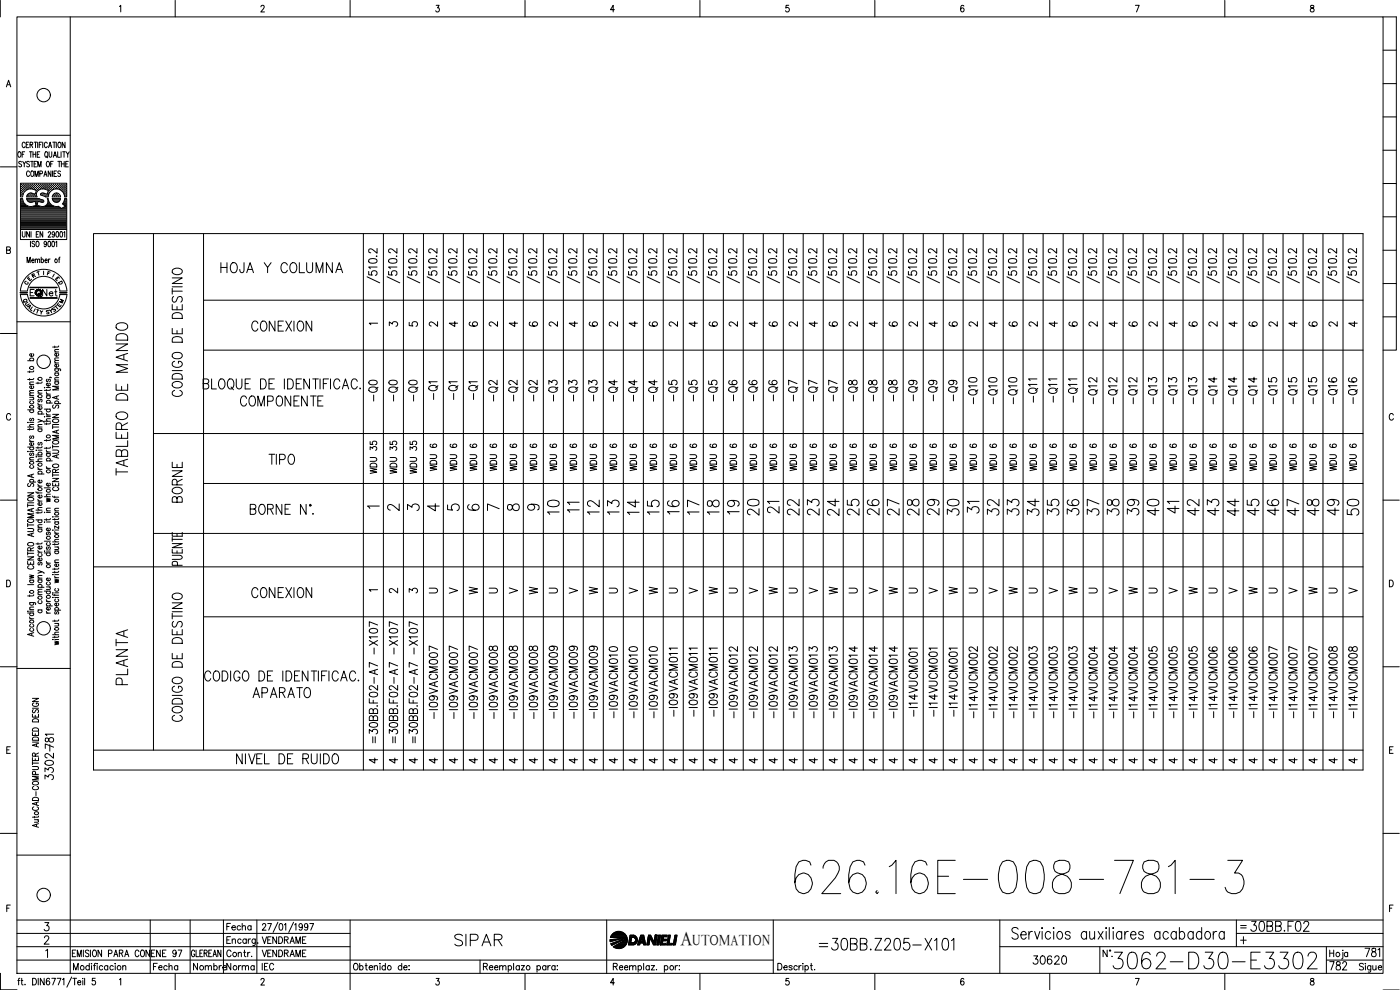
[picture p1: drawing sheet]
<svg xmlns="http://www.w3.org/2000/svg" width="420mm" height="297mm" viewBox="0 0 420 297" stroke-linecap="round" stroke-linejoin="round" font-family="sans-serif">
<defs><g id="words">
<text font-size="15.4" x="237.4" y="269.5">626.16E-008-781-3</text>
<text font-size="8.8" x="332.7" y="291.7">3062-D30-E3302</text>
<g font-size="7.1">
<text x="39.2" y="143.9" transform="rotate(-90 39.2 143.9)">TABLERO DE MANDO</text>
<text x="168.6" y="155.6" transform="rotate(-90 168.6 155.6)">10</text>
<text x="180.6" y="155.6" transform="rotate(-90 180.6 155.6)">12</text>
<text x="186.6" y="155.6" transform="rotate(-90 186.6 155.6)">13</text>
<text x="192.6" y="155.6" transform="rotate(-90 192.6 155.6)">14</text>
<text x="198.6" y="155.6" transform="rotate(-90 198.6 155.6)">15</text>
<text x="204.6" y="155.6" transform="rotate(-90 204.6 155.6)">16</text>
<text x="210.6" y="155.6" transform="rotate(-90 210.6 155.6)">17</text>
<text x="216.6" y="155.6" transform="rotate(-90 216.6 155.6)">18</text>
<text x="222.6" y="155.6" transform="rotate(-90 222.6 155.6)">19</text>
<text x="228.6" y="155.9" transform="rotate(-90 228.6 155.9)">20</text>
<text x="229" y="155.2">21</text>
<text x="240.6" y="155.9" transform="rotate(-90 240.6 155.9)">22</text>
<text x="246.6" y="155.9" transform="rotate(-90 246.6 155.9)">23</text>
<text x="252.6" y="155.9" transform="rotate(-90 252.6 155.9)">24</text>
<text x="258.6" y="155.9" transform="rotate(-90 258.6 155.9)">25</text>
<text x="264.6" y="155.9" transform="rotate(-90 264.6 155.9)">26</text>
<text x="270.6" y="155.9" transform="rotate(-90 270.6 155.9)">27</text>
<text x="276.6" y="155.9" transform="rotate(-90 276.6 155.9)">28</text>
<text x="282.6" y="155.9" transform="rotate(-90 282.6 155.9)">29</text>
<text x="288.6" y="155.9" transform="rotate(-90 288.6 155.9)">30</text>
<text x="288.9" y="155.2">31</text>
<text x="306.6" y="155.9" transform="rotate(-90 306.6 155.9)">33</text>
<text x="312.6" y="155.9" transform="rotate(-90 312.6 155.9)">34</text>
<text x="324.6" y="155.9" transform="rotate(-90 324.6 155.9)">36</text>
<text x="330.6" y="155.9" transform="rotate(-90 330.6 155.9)">37</text>
<text x="348.5" y="155.9" transform="rotate(-90 348.5 155.9)">40</text>
<text x="360.9" y="155.9" transform="rotate(-90 360.9 155.9)">42</text>
<text x="378.9" y="155.9" transform="rotate(-90 378.9 155.9)">45</text>
<text x="396.9" y="155.9" transform="rotate(-90 396.9 155.9)">48</text>
<text x="402.9" y="155.9" transform="rotate(-90 402.9 155.9)">49</text>
<text x="39.2" y="206.7" transform="rotate(-90 39.2 206.7)">PLANTA</text>
<text x="135.1" y="285">SIPAR</text>
<text x="244.5" y="286.5">=30BB.Z205-X101</text>
</g>
<g font-size="6.6">
<text x="55.7" y="120.3" transform="rotate(-90 55.7 120.3)">CODIGO DE DESTINO</text>
<text x="70.9" y="123.1">COMPONENTE</text>
<text x="55.7" y="152" transform="rotate(-90 55.7 152)">BORNE</text>
<text x="300.6" y="155.9" transform="rotate(-90 300.6 155.9)">32</text>
<text x="318.6" y="155.9" transform="rotate(-90 318.6 155.9)">35</text>
<text x="336.5" y="155.9" transform="rotate(-90 336.5 155.9)">38</text>
<text x="342.5" y="155.9" transform="rotate(-90 342.5 155.9)">39</text>
<text x="354.5" y="155.2" transform="rotate(-90 354.5 155.2)">41</text>
<text x="366.5" y="155.9" transform="rotate(-90 366.5 155.9)">43</text>
<text x="372.5" y="155.9" transform="rotate(-90 372.5 155.9)">44</text>
<text x="384.5" y="155.9" transform="rotate(-90 384.5 155.9)">46</text>
<text x="390.5" y="155.9" transform="rotate(-90 390.5 155.9)">47</text>
<text x="408.5" y="155.9" transform="rotate(-90 408.5 155.9)">50</text>
<text x="74.4" y="180.6">CONEXION</text>
<text x="74.8" y="210.6">APARATO</text>
<text x="55.7" y="217.7" transform="rotate(-90 55.7 217.7)">CODIGO DE DESTINO</text>
<text x="374.3" y="280.8">30BB.F02</text>
</g>
<g font-size="6.2">
<text x="64.9" y="82.9">HOJA Y COLUMNA</text>
<text x="74.4" y="100.5">CONEXION</text>
<text x="114.3" y="121.7" transform="rotate(-90 114.3 121.7)">-Q0</text>
<text x="120.3" y="121.7" transform="rotate(-90 120.3 121.7)">-Q0</text>
<text x="126.3" y="121.7" transform="rotate(-90 126.3 121.7)">-Q0</text>
<text x="132.3" y="121" transform="rotate(-90 132.3 121)">-Q1</text>
<text x="138.3" y="121" transform="rotate(-90 138.3 121)">-Q1</text>
<text x="144.3" y="121" transform="rotate(-90 144.3 121)">-Q1</text>
<text x="150.3" y="121.7" transform="rotate(-90 150.3 121.7)">-Q2</text>
<text x="156.3" y="121.7" transform="rotate(-90 156.3 121.7)">-Q2</text>
<text x="162.3" y="121.7" transform="rotate(-90 162.3 121.7)">-Q2</text>
<text x="168.3" y="121.7" transform="rotate(-90 168.3 121.7)">-Q3</text>
<text x="174.3" y="121.7" transform="rotate(-90 174.3 121.7)">-Q3</text>
<text x="180.3" y="121.7" transform="rotate(-90 180.3 121.7)">-Q3</text>
<text x="186.3" y="121.7" transform="rotate(-90 186.3 121.7)">-Q4</text>
<text x="192.3" y="121.7" transform="rotate(-90 192.3 121.7)">-Q4</text>
<text x="198.3" y="121.7" transform="rotate(-90 198.3 121.7)">-Q4</text>
<text x="204.3" y="121.7" transform="rotate(-90 204.3 121.7)">-Q5</text>
<text x="210.3" y="121.7" transform="rotate(-90 210.3 121.7)">-Q5</text>
<text x="216.3" y="121.7" transform="rotate(-90 216.3 121.7)">-Q5</text>
<text x="222.2" y="121.4" transform="rotate(-90 222.2 121.4)">-Q6</text>
<text x="228.2" y="121.4" transform="rotate(-90 228.2 121.4)">-Q6</text>
<text x="240.2" y="121.7" transform="rotate(-90 240.2 121.7)">-Q7</text>
<text x="246.2" y="121.7" transform="rotate(-90 246.2 121.7)">-Q7</text>
<text x="258.2" y="121.7" transform="rotate(-90 258.2 121.7)">-Q8</text>
<text x="264.2" y="121.7" transform="rotate(-90 264.2 121.7)">-Q8</text>
<text x="282.2" y="121.4" transform="rotate(-90 282.2 121.4)">-Q9</text>
<text x="79.4" y="140.4">TIPO</text>
<text x="169" y="154.9">11</text>
<text x="69.8" y="230.4">NIVEL DE RUIDO</text>
<text x="308.7" y="290.7">30620</text>
</g>
<text font-size="5.9" x="204.3" y="283.5">A</text>
<g font-size="5.7">
<text x="234.2" y="121.4" transform="rotate(-90 234.2 121.4)">-Q6</text>
<text x="252.2" y="121.7" transform="rotate(-90 252.2 121.7)">-Q7</text>
<text x="270.2" y="121.7" transform="rotate(-90 270.2 121.7)">-Q8</text>
<text x="276.2" y="121.4" transform="rotate(-90 276.2 121.4)">-Q9</text>
<text x="288.2" y="121.4" transform="rotate(-90 288.2 121.4)">-Q9</text>
<text x="294.2" y="122.4" transform="rotate(-90 294.2 122.4)">-Q10</text>
<text x="300.2" y="122.4" transform="rotate(-90 300.2 122.4)">-Q10</text>
<text x="306.2" y="122.4" transform="rotate(-90 306.2 122.4)">-Q10</text>
<text x="312.2" y="122.1" transform="rotate(-90 312.2 122.1)">-Q11</text>
<text x="318.2" y="122.1" transform="rotate(-90 318.2 122.1)">-Q11</text>
<text x="324.2" y="122.1" transform="rotate(-90 324.2 122.1)">-Q11</text>
<text x="330.2" y="122.4" transform="rotate(-90 330.2 122.4)">-Q12</text>
<text x="336.2" y="122.4" transform="rotate(-90 336.2 122.4)">-Q12</text>
<text x="342.2" y="122.4" transform="rotate(-90 342.2 122.4)">-Q12</text>
<text x="348.2" y="122.4" transform="rotate(-90 348.2 122.4)">-Q13</text>
<text x="354.2" y="122.4" transform="rotate(-90 354.2 122.4)">-Q13</text>
<text x="360.2" y="122.4" transform="rotate(-90 360.2 122.4)">-Q13</text>
<text x="366.2" y="122.4" transform="rotate(-90 366.2 122.4)">-Q14</text>
<text x="372.2" y="122.4" transform="rotate(-90 372.2 122.4)">-Q14</text>
<text x="378.2" y="122.4" transform="rotate(-90 378.2 122.4)">-Q14</text>
<text x="384.2" y="122.4" transform="rotate(-90 384.2 122.4)">-Q15</text>
<text x="390.2" y="122.4" transform="rotate(-90 390.2 122.4)">-Q15</text>
<text x="396.2" y="122.4" transform="rotate(-90 396.2 122.4)">-Q15</text>
<text x="402.2" y="122.4" transform="rotate(-90 402.2 122.4)">-Q16</text>
<text x="408.2" y="122.4" transform="rotate(-90 408.2 122.4)">-Q16</text>
<text x="132.3" y="217" transform="rotate(-90 132.3 217)">-I09VACM007</text>
<text x="138.3" y="217" transform="rotate(-90 138.3 217)">-I09VACM007</text>
<text x="144.3" y="217" transform="rotate(-90 144.3 217)">-I09VACM007</text>
<text x="150.3" y="217" transform="rotate(-90 150.3 217)">-I09VACM008</text>
<text x="156.3" y="217" transform="rotate(-90 156.3 217)">-I09VACM008</text>
<text x="162.3" y="217" transform="rotate(-90 162.3 217)">-I09VACM008</text>
<text x="168.3" y="216.6" transform="rotate(-90 168.3 216.6)">-I09VACM009</text>
<text x="174.3" y="216.6" transform="rotate(-90 174.3 216.6)">-I09VACM009</text>
<text x="180.3" y="216.6" transform="rotate(-90 180.3 216.6)">-I09VACM009</text>
<text x="186.3" y="216.6" transform="rotate(-90 186.3 216.6)">-I09VACM010</text>
<text x="192.3" y="216.6" transform="rotate(-90 192.3 216.6)">-I09VACM010</text>
<text x="198.3" y="216.6" transform="rotate(-90 198.3 216.6)">-I09VACM010</text>
<text x="222.2" y="216.6" transform="rotate(-90 222.2 216.6)">-I09VACM012</text>
<text x="228.2" y="216.6" transform="rotate(-90 228.2 216.6)">-I09VACM012</text>
<text x="234.2" y="216.6" transform="rotate(-90 234.2 216.6)">-I09VACM012</text>
<text x="240.2" y="216.6" transform="rotate(-90 240.2 216.6)">-I09VACM013</text>
<text x="246.2" y="216.6" transform="rotate(-90 246.2 216.6)">-I09VACM013</text>
<text x="252.2" y="216.6" transform="rotate(-90 252.2 216.6)">-I09VACM013</text>
<text x="258.2" y="216.6" transform="rotate(-90 258.2 216.6)">-I09VACM014</text>
<text x="264.2" y="216.6" transform="rotate(-90 264.2 216.6)">-I09VACM014</text>
<text x="270.2" y="216.6" transform="rotate(-90 270.2 216.6)">-I09VACM014</text>
<text x="294.2" y="216.6" transform="rotate(-90 294.2 216.6)">-I14VUCM002</text>
<text x="300.2" y="216.6" transform="rotate(-90 300.2 216.6)">-I14VUCM002</text>
<text x="306.2" y="216.6" transform="rotate(-90 306.2 216.6)">-I14VUCM002</text>
<text x="312.2" y="216.6" transform="rotate(-90 312.2 216.6)">-I14VUCM003</text>
<text x="318.2" y="216.6" transform="rotate(-90 318.2 216.6)">-I14VUCM003</text>
<text x="324.2" y="216.6" transform="rotate(-90 324.2 216.6)">-I14VUCM003</text>
<text x="330.2" y="216.6" transform="rotate(-90 330.2 216.6)">-I14VUCM004</text>
<text x="336.2" y="216.6" transform="rotate(-90 336.2 216.6)">-I14VUCM004</text>
<text x="342.2" y="216.6" transform="rotate(-90 342.2 216.6)">-I14VUCM004</text>
<text x="348.2" y="216.6" transform="rotate(-90 348.2 216.6)">-I14VUCM005</text>
<text x="354.2" y="216.6" transform="rotate(-90 354.2 216.6)">-I14VUCM005</text>
<text x="360.2" y="216.6" transform="rotate(-90 360.2 216.6)">-I14VUCM005</text>
<text x="366.2" y="216.6" transform="rotate(-90 366.2 216.6)">-I14VUCM006</text>
<text x="372.2" y="216.6" transform="rotate(-90 372.2 216.6)">-I14VUCM006</text>
<text x="378.2" y="216.6" transform="rotate(-90 378.2 216.6)">-I14VUCM006</text>
<text x="384.2" y="216.6" transform="rotate(-90 384.2 216.6)">-I14VUCM007</text>
<text x="390.2" y="216.6" transform="rotate(-90 390.2 216.6)">-I14VUCM007</text>
<text x="396.2" y="216.6" transform="rotate(-90 396.2 216.6)">-I14VUCM007</text>
<text x="402.2" y="216.6" transform="rotate(-90 402.2 216.6)">-I14VUCM008</text>
<text x="408.2" y="216.6" transform="rotate(-90 408.2 216.6)">-I14VUCM008</text>
<text x="16.9" y="225.8" transform="rotate(-90 16.9 225.8)">781</text>
<text x="114.3" y="224" transform="rotate(-90 114.3 224)">=30BB.F02-A7 -X107</text>
<text x="120.3" y="224" transform="rotate(-90 120.3 224)">=30BB.F02-A7 -X107</text>
<text x="126.3" y="224" transform="rotate(-90 126.3 224)">=30BB.F02-A7 -X107</text>
<text x="16.9" y="235.3" transform="rotate(-90 16.9 235.3)">3302-</text>
<text x="397.9" y="292.1">782</text>
<text x="408.5" y="288.2">781</text>
</g>
<g font-size="5.3">
<text x="113.9" y="143.2" transform="rotate(-90 113.9 143.2)">WDU 35</text>
<text x="119.9" y="143.2" transform="rotate(-90 119.9 143.2)">WDU 35</text>
<text x="125.9" y="143.2" transform="rotate(-90 125.9 143.2)">WDU 35</text>
<text x="131.9" y="142.5" transform="rotate(-90 131.9 142.5)">WDU 6</text>
<text x="137.9" y="142.5" transform="rotate(-90 137.9 142.5)">WDU 6</text>
<text x="143.9" y="142.5" transform="rotate(-90 143.9 142.5)">WDU 6</text>
<text x="149.9" y="142.5" transform="rotate(-90 149.9 142.5)">WDU 6</text>
<text x="155.9" y="142.5" transform="rotate(-90 155.9 142.5)">WDU 6</text>
<text x="161.9" y="142.5" transform="rotate(-90 161.9 142.5)">WDU 6</text>
<text x="167.9" y="142.5" transform="rotate(-90 167.9 142.5)">WDU 6</text>
<text x="173.9" y="142.5" transform="rotate(-90 173.9 142.5)">WDU 6</text>
<text x="179.9" y="142.5" transform="rotate(-90 179.9 142.5)">WDU 6</text>
<text x="185.9" y="142.5" transform="rotate(-90 185.9 142.5)">WDU 6</text>
<text x="191.9" y="142.5" transform="rotate(-90 191.9 142.5)">WDU 6</text>
<text x="197.9" y="142.5" transform="rotate(-90 197.9 142.5)">WDU 6</text>
<text x="209.9" y="142.5" transform="rotate(-90 209.9 142.5)">WDU 6</text>
<text x="215.9" y="142.5" transform="rotate(-90 215.9 142.5)">WDU 6</text>
<text x="233.9" y="142.5" transform="rotate(-90 233.9 142.5)">WDU 6</text>
<text x="251.9" y="142.5" transform="rotate(-90 251.9 142.5)">WDU 6</text>
<text x="115" y="154.5">2</text>
<text x="121" y="154.5">3</text>
<text x="127" y="154.5">4</text>
<text x="133" y="154.5">5</text>
<text x="145" y="154.5">7</text>
<text x="151" y="154.5">8</text>
<text x="139.7" y="179.6">W</text>
<text x="157.7" y="179.6">W</text>
<text x="175.7" y="179.6">W</text>
<text x="193.7" y="179.6">W</text>
<text x="211.7" y="179.6">W</text>
<text x="229.7" y="179.6">W</text>
<text x="247.6" y="179.6">W</text>
<text x="265.6" y="179.6">W</text>
<text x="283.6" y="179.6">W</text>
<text x="301.6" y="179.6">W</text>
<text x="319.6" y="179.6">W</text>
<text x="337.6" y="179.6">W</text>
<text x="355.6" y="179.6">W</text>
<text x="373.6" y="179.6">W</text>
<text x="391.6" y="179.6">W</text>
</g>
<g font-size="4.9">
<text x="11.6" y="90">Net</text>
<text x="203.9" y="142.5" transform="rotate(-90 203.9 142.5)">WDU 6</text>
<text x="221.9" y="142.5" transform="rotate(-90 221.9 142.5)">WDU 6</text>
<text x="227.9" y="142.5" transform="rotate(-90 227.9 142.5)">WDU 6</text>
<text x="239.9" y="142.5" transform="rotate(-90 239.9 142.5)">WDU 6</text>
<text x="245.9" y="142.5" transform="rotate(-90 245.9 142.5)">WDU 6</text>
<text x="257.9" y="142.5" transform="rotate(-90 257.9 142.5)">WDU 6</text>
<text x="263.9" y="142.5" transform="rotate(-90 263.9 142.5)">WDU 6</text>
<text x="269.9" y="142.5" transform="rotate(-90 269.9 142.5)">WDU 6</text>
<text x="275.9" y="142.5" transform="rotate(-90 275.9 142.5)">WDU 6</text>
<text x="281.9" y="142.5" transform="rotate(-90 281.9 142.5)">WDU 6</text>
<text x="287.9" y="142.5" transform="rotate(-90 287.9 142.5)">WDU 6</text>
<text x="293.9" y="142.5" transform="rotate(-90 293.9 142.5)">WDU 6</text>
<text x="299.9" y="142.5" transform="rotate(-90 299.9 142.5)">WDU 6</text>
<text x="305.9" y="142.5" transform="rotate(-90 305.9 142.5)">WDU 6</text>
<text x="311.9" y="142.5" transform="rotate(-90 311.9 142.5)">WDU 6</text>
<text x="317.9" y="142.5" transform="rotate(-90 317.9 142.5)">WDU 6</text>
<text x="323.8" y="142.5" transform="rotate(-90 323.8 142.5)">WDU 6</text>
<text x="329.8" y="142.5" transform="rotate(-90 329.8 142.5)">WDU 6</text>
<text x="335.8" y="142.5" transform="rotate(-90 335.8 142.5)">WDU 6</text>
<text x="341.8" y="142.5" transform="rotate(-90 341.8 142.5)">WDU 6</text>
<text x="347.8" y="142.5" transform="rotate(-90 347.8 142.5)">WDU 6</text>
<text x="353.8" y="142.5" transform="rotate(-90 353.8 142.5)">WDU 6</text>
<text x="359.8" y="142.5" transform="rotate(-90 359.8 142.5)">WDU 6</text>
<text x="365.8" y="142.5" transform="rotate(-90 365.8 142.5)">WDU 6</text>
<text x="371.8" y="142.5" transform="rotate(-90 371.8 142.5)">WDU 6</text>
<text x="377.8" y="142.5" transform="rotate(-90 377.8 142.5)">WDU 6</text>
<text x="383.8" y="142.5" transform="rotate(-90 383.8 142.5)">WDU 6</text>
<text x="389.8" y="142.5" transform="rotate(-90 389.8 142.5)">WDU 6</text>
<text x="395.8" y="142.5" transform="rotate(-90 395.8 142.5)">WDU 6</text>
<text x="401.8" y="142.5" transform="rotate(-90 401.8 142.5)">WDU 6</text>
<text x="407.8" y="142.5" transform="rotate(-90 407.8 142.5)">WDU 6</text>
<text x="139" y="154.2">6</text>
<text x="157" y="154.2">9</text>
<text x="133.7" y="179.2">V</text>
<text x="151.7" y="179.2">V</text>
<text x="169.7" y="179.2">V</text>
<text x="187.7" y="179.2">V</text>
<text x="205.7" y="179.2">V</text>
<text x="223.7" y="179.2">V</text>
<text x="241.7" y="179.2">V</text>
<text x="259.6" y="179.2">V</text>
<text x="277.6" y="179.2">V</text>
<text x="295.6" y="179.2">V</text>
<text x="313.6" y="179.2">V</text>
<text x="331.6" y="179.2">V</text>
<text x="349.6" y="179.2">V</text>
<text x="367.6" y="179.2">V</text>
<text x="385.6" y="179.2">V</text>
<text x="403.6" y="179.2">V</text>
<text x="109.7" y="230.4">4</text>
<text x="115.7" y="230.4">4</text>
<text x="121.7" y="230.4">4</text>
<text x="127.7" y="230.4">4</text>
<text x="133.7" y="230.4">4</text>
<text x="139.7" y="230.4">4</text>
<text x="145.7" y="230.4">4</text>
<text x="151.7" y="230.4">4</text>
<text x="157.7" y="230.4">4</text>
<text x="163.7" y="230.4">4</text>
<text x="169.7" y="230.4">4</text>
<text x="175.7" y="230.4">4</text>
<text x="181.7" y="230.4">4</text>
<text x="187.7" y="230.4">4</text>
<text x="193.7" y="230.4">4</text>
<text x="199.7" y="230.4">4</text>
<text x="205.7" y="230.4">4</text>
<text x="211.7" y="230.4">4</text>
<text x="217.7" y="230.4">4</text>
<text x="223.7" y="230.4">4</text>
<text x="229.7" y="230.4">4</text>
<text x="235.7" y="230.4">4</text>
<text x="241.7" y="230.4">4</text>
<text x="247.6" y="230.4">4</text>
<text x="253.6" y="230.4">4</text>
<text x="259.6" y="230.4">4</text>
<text x="265.6" y="230.4">4</text>
<text x="271.6" y="230.4">4</text>
<text x="277.6" y="230.4">4</text>
<text x="283.6" y="230.4">4</text>
<text x="289.6" y="230.4">4</text>
<text x="295.6" y="230.4">4</text>
<text x="301.6" y="230.4">4</text>
<text x="307.6" y="230.4">4</text>
<text x="313.6" y="230.4">4</text>
<text x="319.6" y="230.4">4</text>
<text x="325.6" y="230.4">4</text>
<text x="331.6" y="230.4">4</text>
<text x="337.6" y="230.4">4</text>
<text x="343.6" y="230.4">4</text>
<text x="349.6" y="230.4">4</text>
<text x="355.6" y="230.4">4</text>
<text x="361.6" y="230.4">4</text>
<text x="367.6" y="230.4">4</text>
<text x="373.6" y="230.4">4</text>
<text x="379.6" y="230.4">4</text>
<text x="385.6" y="230.4">4</text>
<text x="391.6" y="230.4">4</text>
<text x="397.6" y="230.4">4</text>
<text x="403.6" y="230.4">4</text>
<text x="66.7" y="280.1">Fecha</text>
<text x="44.1" y="288.2">ENE 97</text>
<text x="44.8" y="292.1">Fecha</text>
<text x="56.8" y="292.1">Nombre</text>
<text x="66.7" y="292.1">Norma</text>
<text x="77.6" y="288.2">VENDRAME</text>
<text x="77.6" y="292.1">IEC</text>
</g>
<g font-size="4.4">
<text x="115.7" y="99.1">3</text>
<text x="121.7" y="99.1">5</text>
<text x="127.7" y="99.1">2</text>
<text x="133.7" y="99.1">4</text>
<text x="139.7" y="99.1">6</text>
<text x="145.7" y="99.1">2</text>
<text x="151.7" y="99.1">4</text>
<text x="157.7" y="99.1">6</text>
<text x="163.7" y="99.1">2</text>
<text x="169.7" y="99.1">4</text>
<text x="175.7" y="99.1">6</text>
<text x="181.7" y="99.1">2</text>
<text x="187.7" y="99.1">4</text>
<text x="193.7" y="99.1">6</text>
<text x="199.7" y="99.1">2</text>
<text x="205.7" y="99.1">4</text>
<text x="211.7" y="99.1">6</text>
<text x="217.7" y="99.1">2</text>
<text x="223.7" y="99.1">4</text>
<text x="229.7" y="99.1">6</text>
<text x="235.7" y="99.1">2</text>
<text x="241.7" y="99.1">4</text>
<text x="247.6" y="99.1">6</text>
<text x="253.6" y="99.1">2</text>
<text x="259.6" y="99.1">4</text>
<text x="265.6" y="99.1">6</text>
<text x="271.6" y="99.1">2</text>
<text x="277.6" y="99.1">4</text>
<text x="283.6" y="99.1">6</text>
<text x="289.6" y="99.1">2</text>
<text x="295.6" y="99.1">4</text>
<text x="301.6" y="99.1">6</text>
<text x="307.6" y="99.1">2</text>
<text x="313.6" y="99.1">4</text>
<text x="319.6" y="99.1">6</text>
<text x="325.6" y="99.1">2</text>
<text x="331.6" y="99.1">4</text>
<text x="337.6" y="99.1">6</text>
<text x="343.6" y="99.1">2</text>
<text x="349.6" y="99.1">4</text>
<text x="355.6" y="99.1">6</text>
<text x="361.6" y="99.1">2</text>
<text x="367.6" y="99.1">4</text>
<text x="373.6" y="99.1">6</text>
<text x="379.6" y="99.1">2</text>
<text x="385.6" y="99.1">4</text>
<text x="391.6" y="99.1">6</text>
<text x="397.6" y="99.1">2</text>
<text x="403.6" y="99.1">4</text>
<text x="115.7" y="179.2">2</text>
<text x="121.7" y="179.2">3</text>
<text x="127.7" y="179.2">U</text>
<text x="145.7" y="179.2">U</text>
<text x="163.7" y="179.2">U</text>
<text x="181.7" y="179.2">U</text>
<text x="199.7" y="179.2">U</text>
<text x="217.7" y="179.2">U</text>
<text x="235.7" y="179.2">U</text>
<text x="253.6" y="179.2">U</text>
<text x="271.6" y="179.2">U</text>
<text x="289.6" y="179.2">U</text>
<text x="307.6" y="179.2">U</text>
<text x="325.6" y="179.2">U</text>
<text x="343.6" y="179.2">U</text>
<text x="361.6" y="179.2">U</text>
<text x="379.6" y="179.2">U</text>
<text x="397.6" y="179.2">U</text>
<text x="207.9" y="283.5">UTOMATION</text>
</g>
<g font-size="4">
<text x="7.1" y="85.4">E</text>
<text x="15.5" y="85.4">E</text>
<text x="16.2" y="86.4">D</text>
<text x="5.6" y="92.1">Q</text>
<text x="6.3" y="92.8">U</text>
<text x="7.1" y="93.8">A</text>
<text x="14.5" y="94.5">S</text>
<text x="15.2" y="93.8">T</text>
<text x="16.6" y="92.1">M</text>
</g>
<g font-size="3.5">
<text x="14.5" y="84.3">I</text>
<text x="109.7" y="98.8">1</text>
<text x="109" y="153.8">1</text>
<text x="371.1" y="279.8">=</text>
</g>
<text font-size="3.1" x="109.7" y="178.5">1</text>
</g></defs>
<!-- layer: DCA_A3E2|CART -->
<g fill="none" stroke="#000" stroke-width=".3">
<path d="M.1 .1v5M5.1 5.1h410v286.9h-410zM21.1 5.1v286.9M35.9 2l.3-.4v2M52.6 .1v5M78.3 2.1l.4-.5 .5 .1v.7l-.9 1.2h1.1M105.1 .1v5M130.9 1.6h.9l-.5 .8a.59 .59 0 0 1 .5 .9 .59 .59 0 0 1-1-.1M157.6 .1v5M184.4 2.9h-1.2l.8-1.3v2M210.1 .1v5M236.7 1.6h-.8l-.1 .8a.62 .62 0 0 1 1 .1 .62 .62 0 0 1-.1 .9 .62 .62 0 0 1-.9-.2"/>
<path d="M262.6 .1v5M289.3 1.8l-.4-.2a1.12 1.12 0 0 0-.1 2 .59 .59 0 0 0 .6-.9 .59 .59 0 0 0-1-.1l-.1 .3M315 .1v5M340.7 1.6h1.2l-.8 2M367.6 .1v5M393.4 1.7v.5a.74 .74 0 0 1 .9 .5 .74 .74 0 0 1-.3 .9 .64 .64 0 0 1-.8-.7 .64 .64 0 0 1 .8-.5l.3-.3-.1-.4zM415.1 5.1h4v100h-4M415.1 15.1h4M1.9 26.1l.7-2 .6 2M2.2 25.4h.8M415.1 35.1h4M415.1 25.1h4"/>
<path d="M.1 50.1h5M5.1 40.6h16M5.5 45.7l.2-.2a.86 .86 0 0 1 .6 .9 .86 .86 0 0 1-.6 .8l-.4-.6zM6.2 56.9h.1M6.2 56.2h.1M6.2 55.6h.1M6.2 57.5h.1M6.2 58.2h.1M6.2 58.8h.1M6.2 59.8h.4M6.4 57.2h.2M6.4 56.6h.2"/>
<path d="M6.4 56h.2M6.4 55.3h.2M6.4 57.9h.2M6.4 58.5h.2M6.5 48.6l-.3-.2-.6 .2 .2 .5 .5 .2 .2 .5-.3 .3-.6-.3M6.5 55.2v.2M6.5 55.9v.1M6.5 56.5v.2M6.5 57.1v.2M6.5 57.8v.1M6.5 58.4v.2M6.6 46.3h.5"/>
<path d="M6.7 56.9h.2M6.7 56.2h.2M6.7 55.6h.2M6.7 57.5h.2M6.7 58.2h.1M6.8 48.4l.5 .8 .5-.8M6.8 55.6v.1M6.8 56.2v.1M6.8 56.8v.2M6.8 57.5v.1M7 58.3l-.2 .8h-.7v-4.1h13.9v4.1h-.6l-.2-.8M7.1 57.2h.1"/>
<path d="M7.1 56.6h.1M7.1 56h.1M7.1 55.3h.1M7.2 55.2v.2M7.2 55.9v.1M7.2 56.5v.2M7.2 57.1v.2M7.3 49.2v.9M7.4 56.9h.1M7.4 56.2h.1M7.4 55.6h.1M7.4 45.5h-.8v1.7"/>
<path d="M7.5 55.6v.1M7.5 56.2v.1M7.5 56.8v.2M7.5 43a.47 .47 0 0 0-.6-.3 .47 .47 0 0 0-.3 .6v.4a.46 .46 0 0 0 .4 .6 .46 .46 0 0 0 .5-.4M7.7 56.6h.1M7.7 56h.1M7.7 55.3h.1M7.8 55.2v.2M7.8 55.9v.1M7.8 56.5v.2M7.9 43.4h.4M8 59.6h3.7l1.2 .4 .2 .3-.1 .4-1.6-.3-.3 1.1 1.8 .5"/>
<path d="M8 56.9h.1M8 56.2h.2M8 55.6h.2M8 59.6l.1 .3M8.1 59.9l.4 .5 .6 .3 1.4-.3 .3 1.2-.9 .3M8.1 55.6v.1M8.1 56.2v.1M8.1 56.8v.1M8.1 58.8l-.1 .3M8.1 59.8h3.7M8.2 58.8h.1M8.3 56.6h.2"/>
<path d="M8.3 56h.2M8.3 55.3h.2M8.3 58.5h.2M8.4 55.2v.2M8.4 55.9v.1M8.4 56.5v.2M8.4 58.4v.2M8.6 42.7h-.7v1.6h.7M8.6 56.2h.2M8.6 55.6h.2M8.6 58.8h.2M8.7 55.6v.1"/>
<path d="M8.7 56.2v.1M8.7 58.7v.2M8.8 58.2h-.1M8.8 48.6l-.5-.2-.3 .2v.4a.7 .7 0 0 1 .7 1l-.4 .1-.3-.3M8.8 51.7l-.2-.4a.86 .86 0 0 0-.7 .8 .86 .86 0 0 0 .7 .8l.2-.3M8.8 45.5h.9M9 56h.1M9 55.3h.1M9 58.5h.1M9 43.4l.8-.1v-.5l-.8-.1v1.6M9.1 56.5l-.1 .1M9.1 55.2v.2"/>
<path d="M9.1 55.9v.1M9.1 58.4v.2M9.2 48.4h.8M9.2 45.5v1.7M9.3 56.2h.1M9.3 55.6h.1M9.3 58.2h.1M9.3 58.8h.1M9.3 51.5l.3-.2a.86 .86 0 0 1 .6 .8 .86 .86 0 0 1-.6 .8l-.3-.3zM9.4 55.6v.1M9.4 56.2v.1M9.4 58.1v.1"/>
<path d="M9.4 58.7v.2M9.4 43.4l.4 .9M9.6 58l.9 .3 .4-1.2-1-.3a2.48 2.48 0 0 0-3 1.5M9.6 58h-.8l-.7 .8M9.6 48.4v1.7M9.6 56.6h.1M9.6 56h.1M9.6 55.3h.1M9.6 58.5h.1M9.7 55.2v.2M9.7 55.9v.1M9.7 56.5v.1"/>
<path d="M9.7 58.4v.2M9.9 46.3h.8M9.9 45.5v1.7M9.9 56.2h.2M9.9 55.6h.2M9.9 58.8h.2M10 58.2h.1M10 55.6v.1M10 56.2v.1M10 58.7v.2M10.2 42.7h.8M10.2 49.2h.5"/>
<path d="M10.2 56.6h.2M10.2 56h.2M10.2 55.3h.2M10.2 58.5h.2M10.3 55.2v.2M10.3 55.9v.1M10.3 56.5v.2M10.3 58.4v.2M10.5 52.9v-1.6l.5 1.6 .5-1.6v1.6M10.5 56.9h.2M10.5 56.2h.2M10.5 55.6h.2"/>
<path d="M10.5 58.8h.2M10.6 55.6v.1M10.6 56.2v.1M10.6 56.8v.1M10.6 58.7v.2M10.7 42.7v1.6M10.7 58.2h.1M10.7 45.5v1.7M10.9 56.6h.1M10.9 56h.1M10.9 55.3h.1M11 57.2h.1"/>
<path d="M11 55.2v.2M11 55.9v.1M11 56.5v.2M11 48.4h-.8v1.7h.8M11.2 46.3h.4M11.2 56.9h.1M11.2 56.2h.1M11.2 55.6h.1M11.3 55.6v.1M11.3 56.2v.1M11.3 56.8v.2M11.3 42.7v1.6"/>
<path d="M11.3 50.1v-1.7l.6 1.7 .4-1.7v1.7M11.5 56.6h.1M11.5 56h.1M11.5 55.3h.1M11.6 55.2v.2M11.6 55.9v.1M11.6 56.5v.2M11.8 43.4h.4M11.8 56.2h.2M11.8 55.6h.2M11.9 56.9l1.2-.2 1.4 .4-.4 1.2-.9-.3M11.9 55.6v.1"/>
<path d="M11.9 56.2v.1M11.9 56.9a1.5 1.5 0 0 0-.8 2.2h-3.1M11.9 45.5h-.7v1.7h.7M11.9 52.1l.8-.1v-.5l-.8-.2v1.6M12.1 56.6h.2M12.1 56h.2M12.1 55.3h.2M12.2 55.2v.2M12.2 55.9v.1M12.2 56.5v.2M12.3 58.1v.4l1.4 .6h.7M12.4 56.2h.2"/>
<path d="M12.4 55.6h.2M12.4 58.2h.2M12.5 42.7h-.7v1.6M12.5 55.6v.1M12.5 56.2v.1M12.5 58.1v.1M12.8 56h.1M12.8 55.3h.1M12.8 58.5h.1M12.8 42.7v1.6M12.9 56.5l-.1 .1M12.9 55.2v.2"/>
<path d="M12.9 55.9v.1M12.9 58.4v.2M13.1 56.2h.2M13.1 55.6h.2M13.1 58.2h.2M13.2 52.9l.4-1.6 .5 1.6M13.2 55.6v.1M13.2 56.2v.1M13.2 58.1v.1M13.2 58l-.9 .1M13.3 52.4h.6M13.4 56.6h.1"/>
<path d="M13.4 56h.1M13.4 55.3h.1M13.4 58.5h.1M13.5 55.2v.2M13.5 55.9v.1M13.5 56.5v.2M13.5 58.4v.2M13.5 45.7l.3-.2a.86 .86 0 0 1 .6 .9 .86 .86 0 0 1-.6 .8l-.4-.6zM13.7 56.2h.2M13.7 55.6h.2M13.7 58.8h.2M13.8 55.6v.1"/>
<path d="M13.8 56.2v.1M13.8 58.7v.2M14 46.8l.3 .6M14.1 56.6h.1M14.1 56h.1M14.1 55.3h.1M14.1 58.5h.1M14.1 48.5l.2-.1a.86 .86 0 0 1 .6 .8 .86 .86 0 0 1-.6 .9 1.09 1.09 0 0 1-.2-1.6zM14.1 55.2v.2M14.1 55.9v.1M14.1 56.5v.2M14.1 58.4v.2"/>
<path d="M14.2 43l-.3-.3a.86 .86 0 0 0-.6 .8 .86 .86 0 0 0 .6 .8l.3-.4M14.4 58.8h.1M14.4 56.9h.1M14.4 56.2h.1M14.4 55.6h.1M14.4 58.2h.1M14.4 59.6h-.2a1.59 1.59 0 0 1-1.3 2.4M14.4 55.6v.1M14.4 56.2v.1M14.4 56.8v.2M14.4 58.1v.1M14.4 59.6a2.55 2.55 0 0 0 3.1 2.3l.9 .7 1.1-.6"/>
<path d="M14.5 57.5h.1M14.6 44.3l.4-1.6 .5 1.6M14.7 57.2h.1M14.7 56.6h.1M14.7 56h.1M14.7 55.3h.1M14.7 57.9h.1M14.7 45.5l.1 1.4 .3 .3 .4-.3v-1.4M14.7 43.8h.6M14.8 55.2v.2M14.8 55.9v.1M14.8 56.5v.2"/>
<path d="M14.8 57.1v.2M14.8 57.8h.1M15 56.9h.2M15 56.2h.2M15 55.6h.2M15.1 55.6v.1M15.1 56.2v.1M15.1 56.8v.2M15.2 49.2h.5M15.3 51.3v1.6l-.8-1.6v1.6M15.3 56.6h.2M15.3 56h.2"/>
<path d="M15.3 55.3h.2M15.4 55.2v.2M15.4 55.9v.1M15.4 56.5v.2M15.6 56.9h.1M15.6 56.2h.2M15.6 55.6h.2M15.7 59.6h2.5a1.26 1.26 0 0 1-1.3 1.1 1.26 1.26 0 0 1-1.2-1.1zM15.7 55.6v.1M15.7 56.2v.1M15.7 56.8v.1M15.7 51.3v1.6"/>
<path d="M15.8 59.8h2.2M15.8 42.7h.9M16 48.4h-.8v1.7M16 56.6h.1M16 56h.1M16 55.3h.1M16 47.2l.5-1.7 .5 1.7M16 58.5h.1M16 55.2v.2M16 55.9v.1M16 56.5v.2M16 58.5v.1"/>
<path d="M16.1 58.3a1.22 1.22 0 0 1 1.3-.3 1.22 1.22 0 0 1 .8 1.1h-2.5zM16.2 46.6h.6M16.2 52.1h.5M16.3 42.7v1.6M16.3 56.2h.1M16.3 55.6h.1M16.3 58.8h.1M16.3 55.6v.1M16.3 56.2v.1M16.3 58.2h.1M16.3 58.7v.2M16.4 58.2h.1"/>
<path d="M16.6 56.6h.1M16.6 56h.1M16.6 55.3h.1M16.6 58.5h.1M16.7 55.2v.2M16.7 55.9v.1M16.7 56.5v.1M16.7 58.4v.2M16.9 42.7v1.6M16.9 56.2h.2M16.9 55.6h.2M16.9 58.2h.2"/>
<path d="M16.9 58.8h.2M17 51.3h-.8v1.6h.8M17 55.6v.1M17 56.2v.1M17 58.1v.1M17 58.7v.2M17.2 56.6h.2M17.2 56h.2M17.2 55.3h.2M17.2 58.5h.2M17.3 45.5v1.7h.7M17.3 55.2v.2"/>
<path d="M17.3 55.9v.1M17.3 56.5v.1M17.3 58.4v.2M17.4 48.4h.8M17.5 42.9l.2-.2a.86 .86 0 0 1 .7 .8 .86 .86 0 0 1-.7 .8l-.3-.6zM17.5 56.2h.2M17.5 55.6h.2M17.5 58.8h.2M17.6 55.6v.1M17.6 56.2v.1M17.6 58.7v.2M17.8 48.4v1.7"/>
<path d="M17.9 56.6h.1M17.9 56h.1M17.9 55.3h.1M17.9 56.9l.8 .6 .5 .8M17.9 56.9a2.53 2.53 0 0 0-3.5 2.2M17.9 55.2v.2M17.9 55.9v.1M17.9 56.5v.2M18.2 51.5a.42 .42 0 0 0-.7-.2 .42 .42 0 0 0 .1 .7l.3 .1a.43 .43 0 0 1 .2 .7 .43 .43 0 0 1-.7-.1M18.2 56.9h.1M18.2 56.2h.1M18.2 55.6h.1"/>
<path d="M18.2 55.6v.1M18.2 56.2v.1M18.2 56.8v.2M18.3 45.5v1.7M18.4 49.2h.9M18.4 48.4v1.7M18.5 56.6h.1M18.5 56h.1M18.5 55.3h.1M18.6 57.2h.1M18.6 55.2v.2M18.6 55.9v.1"/>
<path d="M18.6 56.5v.2M18.6 57.1v.1M18.8 45.5h.8M18.8 56.9h.2M18.8 56.2h.2M18.8 55.6h.2M18.9 57.5h.1M18.9 55.6v.1M18.9 56.2v.1M18.9 56.8v.2M19.1 57.2h.2M19.1 56.6h.2"/>
<path d="M19.1 56h.2M19.1 55.3h.2M19.1 57.9h.2M19.2 45.5v1.7M19.2 55.2v.2M19.2 55.9v.1M19.2 56.5v.2M19.2 57.1v.2M19.2 57.8v.1M19.3 48.4v1.7M19.4 56.9h.2M19.4 56.2h.2"/>
<path d="M19.4 55.6h.2M19.4 57.5h.2M19.4 58.2h.2M19.5 58.8h.1M19.5 42.7v1.6l-.8-1.6v1.6M19.5 55.6v.1M19.5 56.2v.1M19.5 56.8v.2M19.5 57.5v.1M19.5 58.1v.1M19.5 58.7v.2M19.5 59.8h.4"/>
<path d="M19.7 49.2h.5M19.8 57.2h.1M19.8 56.6h.1M19.8 56h.1M19.8 55.3h.1M19.8 57.9h.1M19.8 58.5h.1M19.9 45.5l.4 .8 .5-.8M19.9 55.2v.2M19.9 55.9v.1M19.9 56.5v.2M19.9 57.1v.2"/>
<path d="M19.9 57.8v.1M19.9 58.4v.2M20.3 46.3v.9M20.5 48.4h-.8v1.7h.8M415.1 55.1h4M415.1 45.1h4M2 75l1-.1 .1-.2-.1-.5-1-.1v2l1-.2 .1-.5-.3-.4M6.1 68.9v3h13.9v-3M6.2 64.5h13.7M6.2 64.2h13.7M6.2 63.9h13.7M6.2 63.6h13.7"/>
<path d="M6.2 63.2h13.7M6.2 62.9h13.7M6.2 62.6h12.1M6.2 62.3h11.7M6.2 62h2.3M6.2 61.7h1.6M6.2 61.3h1.3M6.2 61h1M6.2 60.7h.7M6.2 60.4h.6M6.2 60.1h.5M6.2 64.8h13.7"/>
<path d="M6.2 65.1h13.7M6.2 65.5h13.7M6.2 65.8h13.7M6.2 66.1h13.7M6.2 66.4h13.7M6.2 66.7h13.7M6.2 67h13.7M6.2 67.4h13.7M6.2 67.7h13.7M6.2 68h13.7M6.2 68.3h13.7M6.2 68.7h13.7"/>
<path d="M6.7 69.5v1.2l.4 .4 .4-.2v-1.4M6.9 60.3l.2 .5a2.5 2.5 0 0 0 2.9 1M7 60.3l-.3-.7h-.6v9.3h13.9v-9.3h-.6l-.2 .7M8.1 78.8v-1.6l.5 1.6 .5-1.6v1.6M8.3 60.1h4.4M8.5 60.4h1.7M8.8 69.5v1.6l-.8-1.6v1.6M9.1 72.4v1.6M9.3 69.5v1.6M9.5 78.2h.7l-.1-.4a.46 .46 0 0 0-.6 .5 .46 .46 0 0 0 .7 .3M9.9 62h2.1M10.4 72.6a.41 .41 0 0 0-.6-.2 .41 .41 0 0 0 0 .7l.4 .1a.43 .43 0 0 1 .1 .7 .43 .43 0 0 1-.7-.1"/>
<path d="M10.6 78l.3-.3 .3 .1 .1 1M10.6 77.7v1.1M10.6 60.4h.7M10.7 60.7h.5M10.8 61h.4M10.8 61.7h.3M10.9 61.3h.2M10.9 70.3h.4M11 72.5l.1-.1a.86 .86 0 0 1 .6 .8 .86 .86 0 0 1-.6 .8 1.2 1.2 0 0 1-.1-1.5zM11.3 78l.3-.3 .3 .1v1M11.6 69.5h-.7v1.6h.7M11.8 60.4h1.2"/>
<path d="M12.4 78l.1-.2a.46 .46 0 0 1 .6 .5 .46 .46 0 0 1-.7 .3M12.4 77.2v1.6M12.8 69.5v1.6l-.8-1.6v1.6M13.4 62h2.8M13.5 78.2h.7l-.1-.3a.47 .47 0 0 0-.6 0 .47 .47 0 0 0 0 .7l.3 .2 .4-.2M13.9 61.7h1.6M14 72.9l-.2 .4a.44 .44 0 0 1-.6-.4 .44 .44 0 0 1 .6-.4l.2 .4-.1 .8-.3 .3-.3-.2M14.2 61.3h1M14.4 61h.5M14.4 60.7h.2M14.5 69.9a.43 .43 0 0 1 .7-.3 .43 .43 0 0 1-.2 .7l-.6 .8h.8M14.5 60.4h.1"/>
<path d="M14.6 72.5l.1-.1a.96 .96 0 0 1 0 1.6l-.3-.7zM14.6 77.7v1.1M15 77.7l-.4 .5M15.7 72.5l.2-.1a.96 .96 0 0 1 0 1.6l-.4-.7zM16 60.1h1.9M16.2 60.4h1.4M16.4 70l-.2 .4a.45 .45 0 0 1-.6-.4 .45 .45 0 0 1 .6-.4l.2 .4-.2 1.1h-.3l-.2-.2M16.7 72.7l.3-.3v1.6M17 69.6l.1-.1a.96 .96 0 0 1 0 1.6l-.3-.7zM17.6 77.7h.3M18 77.2h-.2l-.1 1.6M18.2 69.6l.1-.1a.96 .96 0 0 1 0 1.6l-.4-.7z"/>
<path d="M18.5 62.6h1.4M18.7 61.2l.8 .7M19 61h.9M19 62.3h.9M19 61.3h.9M19.1 69.8l.3-.3v1.6M19.2 60.7h.7M19.2 60.3l-.5 .9M19.3 61.7h.6M19.3 60.4h.6M19.4 60.1h.5M19.6 62h.3"/>
<path d="M415.1 75.1h4M415.1 65.1h4M5.1 96.5h16M6.1 87.3h2.1M6.1 87.3a7 7 0 0 1 7-6.5 7 7 0 0 1 7 6.5M6.1 88.3a7 7 0 0 0 7 6.5 7 7 0 0 0 7-6.5M8.2 87.3a4.9 4.9 0 0 1 4.9-4.4 4.9 4.9 0 0 1 4.9 4.4M8.2 88.3a4.9 4.9 0 0 0 4.9 4.4 4.9 4.9 0 0 0 4.9-4.4M9 86.2h8.1v.1h-8.1M9 89.3h8.1v.2h-8.1zM9.1 86.3h8M9.1 89.4h8"/>
<path d="M10.2 86.9h-1.1v1.9M11 92.9l.7 .2M11.4 81.6l.3 1M11.7 81.5l-.7 .2M12.1 93.2l.3 .5 .4-.4M12.4 93.7l-.1 .6M13.1 81.4v1M415.1 95.1h4M415.1 85.1h4M.1 100.1h5M8.3 108.2h1.8M8.9 111.3v.5"/>
<path d="M8.9 113.6v.5M8.9 119.2h1.2M8.9 118.6h1.2M8.9 115.3h1.2M9.2 108.2l-.2-.1a.53 .53 0 0 1 .5-.7 .53 .53 0 0 1 .5 .7l-.1 .1M9.8 119.2l.3 .3-.1 .4-1.1 .1M9.9 115.8l.1 .1a.54 .54 0 0 1-.5 .7 .54 .54 0 0 1-.5-.7l.4-.1v.8M9.9 106.1a.49 .49 0 0 1 0 .7 .49 .49 0 0 1-.7 0 .49 .49 0 0 1-.1-.6l.3-.1v.8M10.1 117.9l-1.1 .1-.1 .3 .4 .3M10.1 117.2h-1.1l-.1 .3 .4 .4M10.1 114.6l-1.1 .1-.1 .3 .4 .3M10.1 113.5l-.3 .4h-1.5"/>
<path d="M10.1 111.2l-.1 .3-1.7 .1M11.4 114.7v.5M11.4 118h1.2M11.7 119.8h-.2a.45 .45 0 0 0 .2 .8l.6-.8 .3 .2-.2 .6M12.6 117.2h-1.1l-.1 .4 .4 .4M12.6 114.6l-.3 .4h-1.5M13.3 116.3h.2zM13.9 117.7l.1 .4 .4 .2M13.9 116.9v.4M13.9 118.7h1.2M13.9 118.3h1.2M13.9 116.3h1.2"/>
<path d="M14.2 118.7a.49 .49 0 0 0 0 .7 .49 .49 0 0 0 .7 0 .49 .49 0 0 0 0-.7M14.2 113.8l-.3 .2 .3 .5 .4-.7h.4l.1 .4-.2 .3M14.9 115l.1 .1a.53 .53 0 0 1-.5 .7 .53 .53 0 0 1-.4-.8h.3v.8M15 113.2v.2v-.2l.5 .2M15.1 116.8l-.1 .3h-1.7M16.4 110.6l1.6 .1 .1 .5M16.4 103.8v.5M16.4 114.5h1.2M16.4 114h1.2M16.4 111.9h1.2M16.4 108.9h1.2M16.4 105.6h1.2"/>
<path d="M16.7 114.5a.55 .55 0 0 0 .2 1 .55 .55 0 0 0 .7-.7l-.2-.3M16.7 111.9l-.2 .2a.51 .51 0 0 0 .6 .7 .51 .51 0 0 0 .3-.9M16.7 110.6l-.2 .2a.53 .53 0 0 0 .5 .7 .53 .53 0 0 0 .5-.7l-.1-.2M17 118.9v.7M17.4 109.3a.49 .49 0 0 1-.1 .7 .49 .49 0 0 1-.6 0 .49 .49 0 0 1-.1-.6l.3-.1v.8M17.4 106l.1 .2a.51 .51 0 0 1-.5 .6 .51 .51 0 0 1-.4-.7l.3-.1v.8M17.6 118.7l-1.8 .6 1.8 .5M17.6 115.9h-1.8l1.8 .5-1.8 .6h1.8M17.6 113.3l-1.1 .1-.1 .3 .4 .3M17.6 108.1l-1.1 .1-.1 .4 .4 .3M17.6 107.4l-1.1 .1-.1 .3 .4 .3M17.6 104.8l-1.1 .1-.1 .4 .4 .3"/>
<path d="M17.6 103.8l-.3 .3h-1.5M3.2 124.5a.63 .63 0 0 0-.8-.4 .63 .63 0 0 0-.5 .7v.5a.63 .63 0 0 0 .5 .7 .63 .63 0 0 0 .8-.4M8.3 135.5h.2zM8.3 126.7h.2zM8.3 128.1h1.8M8.3 134.1h1.8M8.3 123h1.8M8.9 131.9l.5 .5M8.9 128.6v.5M8.9 138h1.2M8.9 135.5h1.2M8.9 132.4h1.2"/>
<path d="M8.9 126.7h1.2M9.2 139.7l-.2 .2a.51 .51 0 0 0 .6 .6 .51 .51 0 0 0 .3-.8M9.2 135.9l-.3 .3 .1 .4h.4l.2-.6 .3-.1 .2 .3-.2 .5M9.2 134.1l-.2 .2a.52 .52 0 0 0 .6 .7 .52 .52 0 0 0 .3-.9M9.2 130.8l-.3 .2 .3 .6 .4-.8h.4l.1 .5-.2 .3M9.2 125.5l-.3 .3 .3 .5 .4-.7h.4l.1 .4-.2 .3M9.2 123l-.2 .1a.52 .52 0 0 0 .6 .7 .52 .52 0 0 0 .3-.8M9.2 120.4l-.2 .1a.53 .53 0 0 0 .5 .7 .53 .53 0 0 0 .5-.7l-.1-.1M9.9 132.8l.1 .2a.53 .53 0 0 1-.5 .7 .53 .53 0 0 1-.5-.7l.4-.2v.9M10.1 137.2l-1.1 .1-.1 .4 .4 .3M10.1 128.5l-.1 .3h-1.7M10.1 127.4h-1.1l-.1 .4 .4 .3"/>
<path d="M10.8 137h.2zM10.8 135.1h.2zM10.8 138.5h1.8M10.8 136.5h1.8M11.4 125.8l1.2 .5-1.2 .4M11.4 120.9l.1 .4 .4 .2M11.4 134.1v.5M11.4 137h1.2M11.4 135.1h1.2M11.4 128.7h1.2M11.4 128.1h1.2M11.4 124.2h1.8"/>
<path d="M11.4 121.5h1.2M11.7 136.5a.56 .56 0 0 1 .2-.9 .56 .56 0 0 1 .7 .6l-.2 .3M11.7 132.7l-.3 .3 .1 .5h.4l.2-.7 .3-.1 .2 .3-.2 .5M11.7 128.7l-.2 .1a.52 .52 0 0 0 .6 .7 .52 .52 0 0 0 .3-.8M11.7 124.2a.51 .51 0 0 1 0-.7 .51 .51 0 0 1 .7 0 .51 .51 0 0 1 0 .7M12.4 121.9a.51 .51 0 0 1 0 .8 .51 .51 0 0 1-.7 0 .51 .51 0 0 1-.1-.7l.3-.1v.9M12.6 137.7l-1.1 .1-.1 .3 .4 .4M12.6 134l-.3 .4h-1.5M12.6 127.4h-1.1l-.1 .4 .4 .3M12.6 126.3l.5 .2 .1 .3M13.3 125h.2zM13.3 126.4h1.8"/>
<path d="M13.3 122.8h1.8M13.9 140l.1 .3 .4 .2M13.9 135.1l.1 .3 .4 .2M13.9 123.9l.1 .4 .4 .2M13.9 126.9v.5M13.9 131.9v.5M13.9 134.2v.5M13.9 138.3h1.8M13.9 136.1h1.2M13.9 135.6h1.2M13.9 125h1.2M13.9 124.5h1.2"/>
<path d="M13.9 120.9h1.8M14.2 138.3l-.2-.1a.52 .52 0 0 1 .6-.8 .52 .52 0 0 1 .3 .9M14.2 136.1a.49 .49 0 0 0 0 .7 .49 .49 0 0 0 .7 0 .49 .49 0 0 0 0-.7M14.2 122.8l-.2 .1a.52 .52 0 0 0 .6 .7 .52 .52 0 0 0 .3-.8M14.2 120.9l-.2-.1a.52 .52 0 0 1 .6-.7 .52 .52 0 0 1 .3 .8M15.1 134.1l-.1 .3-1.7 .1M15.1 131.8l-.1 .3-1.7 .1M15.1 126.8l-.3 .4h-1.5M15.1 125.6l-1.1 .1-.1 .4 .4 .3M15.8 135h1.3l.5 .5-.1 .3-.4 .2h-1.3M15.8 124.3h1.8l-1.8 1h1.8M15.8 128.1h1.8"/>
<path d="M15.8 127.6v1M15.8 133.5v1M15.8 134h1.8M15.8 127.4h1.8M15.9 139.5a1.05 1.05 0 0 1 1.7 .4 1.02 1.02 0 0 1-1 .4 1.02 1.02 0 0 1-.8-.7zM15.9 132.4a.9 .9 0 0 1 1-.3 .9 .9 0 0 1 .6 .9 1.06 1.06 0 0 1-1.7-.4zM15.9 126a.9 .9 0 0 1 1-.4 .9 .9 0 0 1 .6 .9 .9 .9 0 0 1-1 .4 .9 .9 0 0 1-.6-.9zM16 121.5l-.2 .4 .2 .6 .5-.2 .3-.6 .6-.2 .2 .4-.2 .6M16.4 121.1h1.8M16.7 121.1l-.2-.1a.53 .53 0 0 1 .5-.7 .53 .53 0 0 1 .5 .7l-.1 .1M17 129.2v.7M17 136.6v.7"/>
<path d="M17.6 136.4l-1.8 .5 1.8 .6M17.6 130.6h-1.8l1.8 .6-1.8 .5h1.8M17.6 129l-1.8 .6 1.8 .5M418.2 124.5a.63 .63 0 0 0-.8-.4 .63 .63 0 0 0-.5 .7v.5a.63 .63 0 0 0 .5 .7 .63 .63 0 0 0 .8-.4M.1 150.1h5M8.3 158.6h1.6l.2 .3-.2 .6h-1.6M8.3 147.9h1.8l-1.8 .9h1.8M8.3 151.2v.9M8.3 157v1M8.3 157.5h1.8M8.3 151.6h1.8M8.3 150.9h1.8"/>
<path d="M8.4 155.9a.9 .9 0 0 1 1-.3 .9 .9 0 0 1 .6 .9 .9 .9 0 0 1-1 .4 .9 .9 0 0 1-.6-1zM8.4 149.5a.9 .9 0 0 1 1-.4 .9 .9 0 0 1 .6 1 .9 .9 0 0 1-1 .3 .9 .9 0 0 1-.6-.9zM8.6 145.1l-.3 .3 .3 .6 .4-.1 .3-.6a.48 .48 0 0 1 .7-.2 .48 .48 0 0 1 0 .8l-.1 .1M8.9 144.6h1.8M9.2 144.6l-.2-.1a.53 .53 0 0 1 .5-.7 .53 .53 0 0 1 .5 .7l-.1 .1M9.5 142.4v.7M9.5 152.7v.7M10.1 159.9l-1.8 .6 1.8 .5M10.1 154.2h-1.8l1.8 .5-1.8 .6h1.8M10.1 152.5l-1.8 .6 1.8 .5M10.1 142.2l-1.8 .6 1.8 .5M10.8 147.5l.3 .4h1.5"/>
<path d="M10.8 156h1.8M10.8 153.1h1.8M11.4 149.8l.5 .6M11.4 145.3l.5 .6M11.4 140.2l.1 .4 .4 .2M11.4 147.6v.5M11.4 153.6v.5M11.4 158.7h1.2M11.4 158.2h1.2M11.4 150.4h1.2M11.4 145.9h1.2M11.4 142.2h1.8"/>
<path d="M11.4 140.8h1.2M11.7 158.7a.51 .51 0 0 0 0 .8 .51 .51 0 0 0 .7 0 .51 .51 0 0 0 0-.8M11.7 156a.56 .56 0 0 0 .2 .9 .56 .56 0 0 0 .7-.6l-.2-.3M11.7 142.2a.51 .51 0 0 1 0-.7 .51 .51 0 0 1 .7 0 .51 .51 0 0 1 0 .7M12.4 150.8a.51 .51 0 0 1 0 .7 .51 .51 0 0 1-.7 .1 .51 .51 0 0 1-.1-.7l.3-.1v.9M12.4 148.5a.51 .51 0 0 1 0 .7 .51 .51 0 0 1-.7 .1 .51 .51 0 0 1-.1-.7l.3-.1v.9M12.4 144a.51 .51 0 0 1 0 .7 .51 .51 0 0 1-.7 .1 .51 .51 0 0 1-.1-.7l.3-.1v.9M12.6 157.4l-1.1 .1-.1 .4 .4 .3M12.6 153.5l-.3 .4h-1.5M12.6 152.3h-1.1l-.1 .4 .4 .4M13.3 156.6h.2zM13.3 149h1.8"/>
<path d="M13.3 146.4h1.8M13.4 153.7v.1zM13.9 149.5l1.2 .3-1.2 .2 1.2 .3-1.2 .3M13.9 156.6h1.2M13.9 155.6v.6M13.9 153.7h1.2M13.9 153.3h1.2M13.9 140.5h1.2M14.2 159.7l-.3 .3 .1 .4h.4l.2-.6 .3-.1 .2 .3-.2 .5M14.9 158.4a.5 .5 0 0 1 0 .7 .5 .5 0 0 1-.7 .1 .5 .5 0 0 1-.1-.7l.3-.1v.9M14.9 145l.1 .1a.53 .53 0 0 1-.5 .7 .53 .53 0 0 1-.4-.8h.3v.8M15.1 155.6l-.3 .3h-1.5"/>
<path d="M15.1 152.5l-1.1 .1-.1 .3 .4 .4M15.1 148.3h-1.1l-.1 .4 .4 .3M15.8 159h.2zM15.8 155.1h.2zM15.8 148.8l.3 .4h1.5M15.8 144.9v.9h1.8v-.9M15.8 143.5h1.8l-1.8 1h1.8M15.8 142.5h1.8M15.8 142v1M16.2 146.2a.53 .53 0 0 0-.4 .7 .53 .53 0 0 0 .7 .3h.4a.53 .53 0 0 0 .7-.3 .53 .53 0 0 0-.4-.7M16.4 159.5l.1 .3 .4 .2M16.4 156.6h1.2"/>
<path d="M16.4 153.3h1.2M16.4 148.9v.5M16.4 155.6v.5M16.4 159h1.2M16.4 155.1h1.2M16.7 156.6l-.2 .1a.53 .53 0 0 0 .5 .7 .53 .53 0 0 0 .5-.7l-.1-.1M16.7 141.8l-.1-.9h-.7l-.1 .9h1.8M16.7 145.2v.6M17.6 157.8v.8l-1.2-.8v.8M17.6 155.5l-.1 .3-1.7 .1M17.6 152.5l-1.1 .1-.1 .3 .4 .4M17.6 140.8l-.9 .5"/>
<path d="M415.1 150.1h4.8M2 174.1a1.01 1.01 0 0 1 1.2 1 1.01 1.01 0 0 1-1.2 1zM8.3 168.4v.9h1.8v-.9M8.3 167.1h1.8l-1.8 .9h1.8M8.3 175.4h1.8M8.3 166h1.8M8.3 165.6v.9M8.4 163a.9 .9 0 0 1 1-.3 .9 .9 0 0 1 .6 .9 .9 .9 0 0 1-1 .3 .9 .9 0 0 1-.6-.9zM8.7 169.7l-.4 .4a.94 .94 0 0 0 .9 .7 .94 .94 0 0 0 .9-.7l-.4-.4M8.9 172.5l1.2 .2-1.2 .3 1.2 .3-1.2 .3M8.9 178.5v.5M8.9 174.1h1.2"/>
<path d="M9.2 174.1a.54 .54 0 0 0 0 .8 .54 .54 0 0 0 .8-.2l.1-.4-.2-.2M9.2 165.3l-.1-.8-.6-.1-.2 .9h1.8M9.2 168.8v.5M9.5 160.1v.7M10.1 178.4l-.3 .4h-1.5M10.1 164.3l-.9 .5M11.4 171.1l1.2 .5-1.2 .4M11.4 165.1l.1 .4 .4 .2M11.4 178.4h1.2M11.4 176.2h1.8M11.4 174h1.2M11.4 173.5h1.2"/>
<path d="M11.4 165.7h1.2M11.4 162.9v.5M11.7 176.2a.56 .56 0 0 1 .2-.9 .56 .56 0 0 1 .7 .6l-.2 .3M11.7 174a.56 .56 0 0 0 .2 .9 .56 .56 0 0 0 .7-.6l-.2-.3M11.7 168.7l-.3 .3 .3 .5 .4-.7h.4l.1 .4-.2 .3M11.7 166.1a.56 .56 0 0 0 .2 .9 .56 .56 0 0 0 .7-.6l-.2-.3M12.4 167.4a.51 .51 0 0 1 0 .7 .51 .51 0 0 1-.7 .1 .51 .51 0 0 1-.1-.7l.3-.1v.9M12.4 163.9a.51 .51 0 0 1 0 .7 .51 .51 0 0 1-.7 0 .51 .51 0 0 1-.1-.7h.3v.8M12.6 177.6l-1.1 .1-.1 .3 .4 .4M12.6 176.8l-1.1 .1-.1 .3 .4 .4M12.6 172.7h-1.1l-.1 .4 .4 .4M12.6 171.6l.5 .2 .1 .3"/>
<path d="M12.6 162.8l-.3 .4h-1.5M13.3 177.4h1.8M13.3 165.9h1.8M13.3 162.4h1.8M13.4 165.3v.1zM13.9 179.9l.1 .3 .4 .3M13.9 168.4l.1 .4 .4 .2M13.9 176.1h1.2M13.9 169h1.2M13.9 165.3h1.2M14.2 177.4l-.2 .1a.52 .52 0 0 0 .6 .7 .52 .52 0 0 0 .3-.8M14.2 174.7l-.2 .1a.52 .52 0 0 0 .6 .8 .52 .52 0 0 0 .3-.9"/>
<path d="M14.2 165.9a.49 .49 0 0 0 0 .7 .49 .49 0 0 0 .7 0 .49 .49 0 0 0 0-.7M14.2 164.1l-.3 .3 .1 .4h.4l.2-.6 .3-.1 .2 .3-.2 .4M14.2 162.8a.49 .49 0 0 0 0 .7 .49 .49 0 0 0 .7 0 .49 .49 0 0 0 0-.7M14.8 176.1l.3 .3-.1 .4-1.1 .1M14.9 173.4l.1 .2a.52 .52 0 0 1-.5 .7 .52 .52 0 0 1-.4-.8l.3-.1v.9M15.8 179.3h.2zM15.8 178.2l.3 .4h1.5M15.8 177.9h.2zM15.8 172.4h.2zM15.8 162.6h1.8M16.4 173.8l1.2 .3-1.2 .2 1.2 .3-1.2 .3M16.4 172.8l.1 .4 .4 .1"/>
<path d="M16.4 165.3h1.2M16.4 163.1v.5M16.4 170.5v.5M16.4 171.4v.5M16.4 178.3v.5M16.4 179.3h1.2M16.4 177.9h1.2M16.4 173.3h1.2M16.4 172.4h1.2M16.4 168.8h1.2M16.4 164.1h1.2M16.4 160h1.2"/>
<path d="M16.7 179.7l-.2 .2a.52 .52 0 0 0 .6 .7 .52 .52 0 0 0 .3-.9M16.7 176.6l-.2 .1a.53 .53 0 0 0 .5 .7 .53 .53 0 0 0 .5-.7l-.1-.1M16.7 165.3l-.2 .2a.53 .53 0 0 0 .5 .7 .53 .53 0 0 0 .5-.7l-.1-.2M17.3 164.1l.3 .4-.1 .3-1.1 .1M17.4 169.2l.1 .1a.52 .52 0 0 1-.5 .7 .52 .52 0 0 1-.4-.8h.3v.8M17.6 171.4l-.3 .3h-1.5M17.6 170.4l-.3 .4h-1.5M17.6 168l-1.1 .1-.1 .3 .4 .4M17.6 163l-.3 .4h-1.5M17.6 161.8l-1.1 .1-.1 .3 .4 .4M417 174.1a1.01 1.01 0 0 1 1.2 1 1.01 1.01 0 0 1-1.2 1zM8.3 183.4h.2z"/>
<path d="M8.3 183.9h1.8M8.9 185.1l.5 .6M8.9 180.8h1.6l.1 .6M8.9 185.7h1.2M8.9 183.4h1.2M8.9 182.9h1.2M9.2 188.6l-.2 .1a.52 .52 0 0 0 .6 .7 .52 .52 0 0 0 .3-.8M9.2 187.4l-.2 .1a.53 .53 0 0 0 .5 .7 .53 .53 0 0 0 .5-.7l-.1-.1M9.2 183.9l-.2 .2a.53 .53 0 0 0 .5 .6 .53 .53 0 0 0 .5-.6l-.1-.2M9.2 180.8l-.2 .1a.53 .53 0 0 0 .5 .7 .53 .53 0 0 0 .5-.7l-.1-.1M9.5 190v.7M10.1 189.8l-1.8 .6 1.8 .5"/>
<path d="M10.1 182.1l-1.1 .1-.1 .4 .4 .3M11.4 183h1.2M11.7 183a.51 .51 0 0 0 0 .7 .51 .51 0 0 0 .7 0 .51 .51 0 0 0 0-.7M11.7 180.2a.56 .56 0 0 0 .2 1 .56 .56 0 0 0 .7-.7l-.2-.3M13.9 183.4l.1 .4 .4 .2M13.9 184h1.2M13.9 181.8h1.8M13.9 180.5h1.2M14.2 181.8a.49 .49 0 0 1 0-.7 .49 .49 0 0 1 .7 0 .49 .49 0 0 1 0 .7M14.9 182.2a.5 .5 0 0 1 0 .7 .5 .5 0 0 1-.7 0 .5 .5 0 0 1-.1-.6l.3-.1v.8M15.8 191.9h.2zM15.8 190.4h1.8"/>
<path d="M16.4 192.3l1.2 .3-1.2 .3 1.2 .3-1.2 .2M16.4 191.9h1.2M16.4 186v.5M16.4 190.9v.5M16.4 187.1h1.2M16.4 183.1h1.8M16.7 183.5l-.3 .3 .3 .5 .4-.7h.4l.1 .4-.2 .3M16.7 183.1l-.2-.1a.53 .53 0 0 1 .5-.7 .53 .53 0 0 1 .5 .7l-.1 .1M17.3 187.1l.3 .3-.1 .4h-1.1M17.4 181l.1 .1a.52 .52 0 0 1-.5 .7 .52 .52 0 0 1-.4-.8h.3v.8M17.6 190.8l-.3 .4h-1.5M17.6 189.7l-1.1 .1-.1 .3 .4 .3"/>
<path d="M17.6 186l-.3 .3h-1.5M.1 200.1h5M5.1 200.6h16M415.1 200.1h4.8M2 225h.7M3.1 224.1h-1.1v1.9h1.1M417 225h.7M418.1 224.1h-1.1v1.9h1.1M.1 250h5M5.1 256.6h16M415.1 250h4.8M2 272.5h.7"/>
<path d="M3.1 271.6h-1.1v1.9M5.1 276h410M45.1 276v16M57.1 276v16M67.1 276v16M77.1 276v16M105.1 276v21M182.1 276v16M184.1 279.9h3.1M184.4 279.8h2.5M184.7 279.7h2M185 279.6h1.3"/>
<path d="M232.1 276v16M300.1 276v16M371.1 276v8M417 272.5h.7M418.1 271.6h-1.1v1.9M.1 292v5h5M5.1 280.1h100M5.1 284h100M5.1 288.1h227M5.3 294.2h.6M6 293.5l-.4 .1v1.9M6.3 294.2h.6"/>
<path d="M6.5 293.5v1.6l.1 .3 .3 .1M7.5 295.3l.1 .1M9.8 293.5a1.01 1.01 0 0 1 1.1 1 1.01 1.01 0 0 1-1.1 1zM11.5 293.5v2M13.3 293.5v2l-1.2-2v2M14.9 293.8l-.1-.2-.4-.1a1.12 1.12 0 0 0 .1 2 .57 .57 0 0 0 .4-.8 .57 .57 0 0 0-.9-.1l-.1 .2M15.5 293.5h1.1l-.8 2M17.1 293.5h1.2l-.8 2M18.8 293.9l.4-.4v2M21.5 293.1l-1.4 3.1M21.8 293.5h1.2M22.4 293.5v2"/>
<path d="M23.3 294.8h1l-.1-.4a.57 .57 0 0 0-.8 .1 .57 .57 0 0 0 .1 .8 .57 .57 0 0 0 .8-.1M24.8 293.5v.2zM24.8 294.2v1.3M25.4 293.5v2M28.6 293.5h-.9v.9a.6 .6 0 0 1 .9 0 .6 .6 0 0 1-.1 .9 .6 .6 0 0 1-.9-.2M35.9 293.9l.3-.3v2M52.6 292v5M78.3 294l.4-.4 .5 .1v.6l-.9 1.3h1.1M130.9 293.6h.9l-.5 .7a.59 .59 0 0 1 .5 .9 .59 .59 0 0 1-1 0M144.1 288.1v3.9M157.6 292v5M183 282.1h1.9"/>
<path d="M183.1 282.5h.3M183.1 282.3h.8M183.1 282.2h1.3M183.1 282l3.2-.3-3.2 .9zM183.2 282h2.2M183.2 281.2h4.9M183.3 283.2l3.2-1.2 .2 .2-3.1 1.5M183.3 281h4.7M183.3 283.2h1.3M183.3 283.1l.3 .5M183.3 280.9h4.7M183.4 283.3h.9"/>
<path d="M183.4 280.7h4.5M183.5 283.4h.6M183.5 280.6h4.3M183.6 283.6h.2M183.6 280.5h4.1M183.6 283h1.3M183.7 280.4h3.9M183.9 280.2h3.6M184 280.1h3.3M184 282.9h1.2M184.1 284.1h3.1M184.2 281.8h1.7"/>
<path d="M184.2 284h3.2M184.3 284.3h2.8M184.4 282.8h1.1M184.4 294.9h-1.2l.8-1.3v2M184.4 283.9h3.1M184.5 284.4h2.3M184.7 283.7h3M184.7 282.6h1M184.9 283.6h2.9M184.9 284.5h1.6M185.1 282.5h.9M185.1 283.4h2.8"/>
<path d="M185.2 281.7h1M185.4 283.3h2.6M185.5 282.3h.8M185.6 283.2h2.4M185.8 283h2.3M185.9 282.2h.7M186 281.4h.8M186.1 282.9h2M186.2 282.1h.4M186.3 282.8h1.9M186.4 281.8l1.1-.2-1 .3zM186.4 281.8h.4"/>
<path d="M186.6 282.6h1.6M186.6 281.7h.6M186.8 282.5h1.4M186.8 282.2h1.5M186.9 282.3h1.4M187 282.1h1.3M187 281.4h.4M187.1 281.5h.2M187.2 282h1.1M187.5 281.8h.8M187.7 281.5h.5M187.8 281.7h.5"/>
<path d="M188.1 281.4h.1M188.1 281.2l-2 .3-.2-.2h-2.7h4.7M188.2 281.2a2.6 2.6 0 0 0-2.5-1.8 2.6 2.6 0 0 0-2.5 1.9M188.2 281.4a2.64 2.64 0 0 1-1.1 2.8 2.64 2.64 0 0 1-3.1-.1l3-1.7-.2-.2 1.4-.8M188.6 283.3h2M188.6 283.4h1.8M188.7 283h2.2M188.7 283.2h2.1M188.7 282.8h.6M188.7 282.9h2.4M188.8 282.6h.6M188.8 282.5h.6"/>
<path d="M188.8 282.3h.6M188.8 282.2h.6M188.8 282.1h.6M188.8 282h.6M188.9 281.8h.6M188.9 281.7h.6M188.9 281.5h.6M189 281.3h1.1M189 281.4h.5M189 281.2h2M189 281h1.9M189.1 280.9h1.7"/>
<path d="M189.1 280.7h1.5M189.1 280.6h1.2M189.6 281.3l-.3 1.5h.8M190.1 280.6h-1l-.5 2.9h1.5M190.1 280.6a1.5 1.5 0 0 1 1.2 1.4 1.5 1.5 0 0 1-1.2 1.5M190.1 281.3a.78 .78 0 0 1 .7 .7 .78 .78 0 0 1-.7 .8M190.2 281.3h.9M190.3 282.8h.8M190.4 281.4h.8M190.5 282.6h.7M190.5 281.5h.7M190.6 282.5h.7"/>
<path d="M190.6 281.7h.7M190.7 282.3h.6M190.7 282.2h.6M190.7 282.1h.6M190.7 282h.6M190.7 281.8h.6M191.3 283.4h.7M191.4 283.3h.6M191.4 283.2h.7M191.5 283h.6M191.5 282.9h2.2M191.6 282.8h2"/>
<path d="M191.6 282.6h2M191.7 282.5h1.9M191.7 282.3h.6M191.8 282.2h.6M191.8 282.1h.6M191.9 282h.6M191.9 281.8h.6M191.9 281.7h.7M192 281.5h.6M192 281.4h.7M192.1 281.3h1.2M192.1 281.2h1.2"/>
<path d="M192.2 281h1.1M192.2 280.9h1.1M192.2 280.7h1M192.3 280.6h.9M192.3 280.6h.9l.6 2.9h-.6l-.2-.6h-.8l-.3 .6h-.6zM192.7 281.2l.3 1.2h-.7zM192.7 281.4h.7M192.8 281.7h.6M192.8 281.5h.6M192.8 281.8h.7M192.9 282.1h.6M192.9 282h.6"/>
<path d="M192.9 282.2h.6M193 282.3h.5M193.1 283h.6M193.1 283.2h.6M193.1 283.3h.7M193.2 283.4h.6M194.1 283.4h.7M194.2 283.2h.6M194.2 283.3h.6M194.2 283h.7M194.3 282.8h.6M194.3 282.9h.6"/>
<path d="M194.3 282.6h.6M194.3 282.5h.6M194.4 282.3h.5M194.4 282.2h.6M194.4 282.1h.6M194.4 282h.6M194.4 281.8h.6M194.4 281.7h.7M194.5 281.5h.6M194.5 281.4h1.2M194.5 281.3h1.1M194.5 281.2h1"/>
<path d="M194.6 281h.9M194.6 280.9h.8M194.6 280.7h.7M195.2 281.5h.5M195.2 281.7h.6M195.3 280.6h-.7l-.5 2.9M195.3 281.8h.6M195.4 282h.5M195.5 282.1h.5M195.5 282.2h.5M195.6 282.3h.5M195.7 282.5h.5"/>
<path d="M195.7 282.6h1.2M195.8 282.8h1.1M195.8 282.9h1M195.9 283h.9M196 283.2h.8M196 283.3h.8M196.1 283.4h.7M196.3 282.5h.6M196.3 282.3h.6M196.3 282.2h.7M196.4 282.1h.6M196.4 282h.6"/>
<path d="M196.4 281.8h.6M196.4 281.7h.7M196.5 281.5h.6M196.5 281.4h.6M196.5 281.3h.6M196.5 281.2h.6M196.6 281h.5M196.6 280.9h.6M196.6 280.7h.6M196.6 280.6l-.3 2.1-1.1-2.1h-.6l-.5 2.9h.7l.3-2.1 1 2.1h.7l.4-2.9h-.6M197.1 283.4h.7M197.2 283.2h.6"/>
<path d="M197.2 283.3h.6M197.2 282.9h.7M197.2 283h.6M197.3 282.8h.6M197.3 282.6h.6M197.3 282.5h.6M197.3 282.3h.7M197.4 282.2h.6M197.4 282.1h.6M197.4 282h.6M197.4 281.8h.6M197.4 281.7h.7"/>
<path d="M197.5 281.5h.6M197.5 281.4h.6M197.5 281.3h.6M197.5 281.2h.7M197.6 281h.6M197.6 280.9h.6M197.6 280.6h.6l-.5 2.9h-.6zM197.6 280.7h.6M197.6 280.6h.6M198.2 283.3h1.6M198.2 283.4h1.6M198.2 283h.6"/>
<path d="M198.2 283.2h1.6M198.2 282.9h.6M198.3 282.8h.5M198.3 282.6h.5M198.3 282.5h.6M198.3 282.3h.6M198.4 282.2h1.6M198.4 282.1h1.6M198.4 282h1.6M198.4 281.8h1.6M198.5 281.7h.5M198.5 281.5h.6"/>
<path d="M198.5 281.3h.6M198.5 281.4h.6M198.5 281.2h.6M198.5 281h1.7M198.6 280.9h1.6M198.6 280.6h1.6v.5h-1.1l-.1 .7h1l-.1 .5h-1l-.1 .7h1.1l-.1 .5h-1.6zM198.6 280.7h1.6M198.6 280.6h1.6M200.2 283.3h1.6M200.2 283.4h1.6M200.2 283h.6M200.2 283.2h1.6"/>
<path d="M200.2 282.8h.6M200.2 282.9h.6M200.3 282.6h.5M200.3 282.5h.6M200.3 282.3h.6M200.4 282.2h.5M200.4 282.1h.5M200.4 282h.6M200.4 281.8h.6M200.4 281.7h.6M200.4 281.5h.6M200.5 281.3h.6"/>
<path d="M200.5 281.4h.5M200.5 281.2h.6M200.5 281h.6M200.6 280.9h.5M200.6 280.7h.6M200.6 280.6h.6l-.4 2.4h1v.5h-1.7zM200.6 280.6h.6M202.1 283.3h.6M202.1 283.4h.6M202.1 283h.7M202.1 283.2h.6M202.2 282.8h.6"/>
<path d="M202.2 282.9h.6M202.2 282.6h.6M202.2 282.5h.7M202.3 282.3h.6M202.3 282.2h.6M202.3 282.1h.6M202.3 282h.6M202.4 281.8h.6M202.4 281.7h.6M202.4 281.5h.6M202.4 281.3h.7M202.4 281.4h.6"/>
<path d="M202.5 281.2h.6M202.5 281h.6M202.5 280.9h.6M202.5 280.7h.7M202.6 280.6h.6l-.5 2.9h-.6zM202.6 280.6h.6M210.1 292v5M236.7 293.6h-.8l-.1 .8a.62 .62 0 0 1 1 0 .62 .62 0 0 1-.1 1 .62 .62 0 0 1-.9-.2M262.6 292v5M289.3 293.8l-.4-.2a1.12 1.12 0 0 0-.1 2 .59 .59 0 0 0 .6-.9 .59 .59 0 0 0-1-.1l-.1 .3M300.1 284h115M315 292v5"/>
<path d="M340.7 293.6h1.2l-.8 2M367.6 292v5M371.1 280.1h44M393.4 293.7v.5a.74 .74 0 0 1 .9 .4 .74 .74 0 0 1-.3 1 .64 .64 0 0 1-.8-.7 .64 .64 0 0 1 .8-.6l.3-.3-.1-.3zM398.1 288.1h17M415.1 297h4.8"/>
<circle cx="13.1" cy="28.5" r="2.01"/>
<circle cx="16.8" cy="78.2" r=".51"/>
<circle cx="9.4" cy="110.4" r=".56"/>
<circle cx="12" cy="113.7" r=".57"/>
<circle cx="12" cy="118.9" r=".57"/>
<circle cx="13.1" cy="108.5" r="2.01"/>
<circle cx="9.4" cy="122" r=".57"/>
<circle cx="9.4" cy="138.8" r=".57"/>
<circle cx="12" cy="139.4" r=".57"/>
<circle cx="14.5" cy="130.9" r=".56"/>
<circle cx="12" cy="146.8" r=".57"/>
<circle cx="14.5" cy="141.4" r=".55"/>
<circle cx="14.5" cy="147.2" r=".56"/>
<circle cx="17" cy="154.1" r=".55"/>
<circle cx="17" cy="150.2" r=".55"/>
<circle cx="9.4" cy="177.6" r=".57"/>
<circle cx="12" cy="179.3" r=".57"/>
<circle cx="14.5" cy="169.9" r=".55"/>
<circle cx="14.5" cy="161.4" r=".55"/>
<circle cx="14.5" cy="179.1" r=".56"/>
<circle cx="17" cy="160.9" r=".55"/>
<circle cx="9.4" cy="186.5" r=".56"/>
<circle cx="13.1" cy="188.5" r="2.01"/>
<circle cx="17" cy="188.7" r=".54"/>
<circle cx="13.1" cy="268.5" r="2.01"/>
</g>
<!-- layer: DCA_A3E2|CART-ES -->
<g fill="none" stroke="#000" stroke-width=".3">
<path d="M22.1 291v-2l.7 2 .7-2v2M26.8 290a.6 .6 0 0 0-.9 0 .6 .6 0 0 0 0 .8 .6 .6 0 0 0 .9 0M26.8 289v2M27.5 289v.2zM27.5 289.7v1.3M28.1 289.7h.6M28.7 289l-.3 .1-.1 .3v1.6M29.2 289v.2zM29.2 289.7v1.3M30.8 290a.59 .59 0 0 0-.8 0 .59 .59 0 0 0 0 .8 .59 .59 0 0 0 .8 0M32.3 290a.59 .59 0 0 0-.8 0 .59 .59 0 0 0 0 .8 .59 .59 0 0 0 .8 0M32.3 289.7v1.3"/>
<path d="M34 290a.59 .59 0 0 0-.9 0 .59 .59 0 0 0 0 .8 .59 .59 0 0 0 .9 0M34.6 289v.2zM34.6 289.7v1.3M36.8 290.1l.5-.4 .4 .1 .1 1.2M36.8 289.7v1.3M68.1 282h.6M69.2 281h-1.1v2.1h1.1M69.3 285.5a.65 .65 0 0 0-.7-.4 .65 .65 0 0 0-.5 .7v.5a.65 .65 0 0 0 .5 .7 .65 .65 0 0 0 .7-.4M69.7 282.1l.4-.4 .5 .1 .1 1.3M69.7 281.7v1.4M71.5 286.1l.4-.4 .4 .1 .1 1.2M71.5 285.7v1.3"/>
<path d="M72.3 282a.58 .58 0 0 0-.8 0 .58 .58 0 0 0 0 .8 .58 .58 0 0 0 .8 0M73.1 285.7h.6M73.4 285.1v1.6l.4 .3M73.9 282a.6 .6 0 0 0-.9 0 .6 .6 0 0 0 0 .8 .6 .6 0 0 0 .9 0M73.9 281.7v1.4M74.3 285.7v1.3M74.5 281.7v1.4M75 285.7l-.4 .1-.3 .5M75.2 281.7l-.4 .1-.3 .5M76.6 281.7l-.1 1.8-.6 .1M76.6 282a.58 .58 0 0 0-.8 0 .58 .58 0 0 0 0 .8 .58 .58 0 0 0 .8 0M106.4 289.1a.99 .99 0 0 1 1.1 .7 .99 .99 0 0 1-.6 1.2 1.06 1.06 0 0 1-.9-.8 1.06 1.06 0 0 1 .4-1.1z"/>
<path d="M107.9 290a.59 .59 0 0 1 .9 0 .59 .59 0 0 1 0 .8 .59 .59 0 0 1-.9 0M107.9 289v2M109.6 289.7h.6M109.9 289v1.6v.3l.4 .1M110.8 290.3h1a.54 .54 0 0 0-.6-.6 .54 .54 0 0 0-.4 .8l.4 .5 .6-.2M112.3 290.1l.5-.4 .4 .1 .1 1.2M112.3 289.7v1.3M114 289v.2zM114 289.7v1.3M115.7 290a.59 .59 0 0 0-.9 0 .59 .59 0 0 0 0 .8 .59 .59 0 0 0 .9 0M115.7 289v2M120.6 290a.6 .6 0 0 0-.9 0 .6 .6 0 0 0 0 .8 .6 .6 0 0 0 .9 0"/>
<path d="M120.6 289v2M121.2 290.3h1a.54 .54 0 0 0-.7-.6 .54 .54 0 0 0-.3 .8l.4 .5 .6-.2M122.7 289.8h.2zM122.7 290.9h.2zM145.1 290l1-.1 .2-.3-.2-.5-1-.1v2M145.7 290l.6 1M146.9 290.3h1a.6 .6 0 0 0-.9-.5 .6 .6 0 0 0-.1 1l.4 .2 .6-.2M148.4 290.3h1a.54 .54 0 0 0-.6-.6 .54 .54 0 0 0-.4 .8l.4 .5 .6-.2M149.9 290.1l.5-.4 .4 .1 .1 1.2M149.9 289.7v1.3M150.9 290.1l.4-.4 .5 .1v1.2M152.5 290a.59 .59 0 0 1 .9 0 .59 .59 0 0 1 0 .8 .59 .59 0 0 1-.9 0"/>
<path d="M152.5 289.7v2M154.1 289v2M155.9 290a.59 .59 0 0 0-.9 0 .59 .59 0 0 0 0 .8 .59 .59 0 0 0 .9 0M155.9 289.7v1.3M156.5 289.7h.9l-.9 1.3h.9M161.2 290a.6 .6 0 0 1 .8 0 .6 .6 0 0 1 0 .8 .6 .6 0 0 1-.8 0M161.2 289.7v2M163.8 290a.59 .59 0 0 0-.8 0 .59 .59 0 0 0 0 .8 .59 .59 0 0 0 .8 0M163.8 289.7v1.3M164.4 289.7v1.3M165.1 289.7l-.4 .1-.3 .5M166.6 290a.59 .59 0 0 0-.9 0 .59 .59 0 0 0 0 .8 .59 .59 0 0 0 .9 0"/>
<path d="M166.6 289.7v1.3M167.2 289.8h.1zM167.2 290.9h.1zM184.1 290l1-.1 .2-.3-.2-.5-1-.1v2M184.7 290l.6 1M185.9 290.3h1a.54 .54 0 0 0-.6-.6 .54 .54 0 0 0-.4 .8l.4 .5 .6-.2M187.4 290.3h1a.54 .54 0 0 0-.6-.6 .54 .54 0 0 0-.4 .8l.4 .5 .6-.2M188.9 290.1l.5-.4 .4 .1 .1 1.2M188.9 289.7v1.3M189.9 290.1l.4-.4 .5 .1v1.2M191.5 290a.59 .59 0 0 1 .9 0 .59 .59 0 0 1 0 .8 .59 .59 0 0 1-.9 0M191.5 289.7v2"/>
<path d="M193.2 289v2M194.9 290a.59 .59 0 0 0-.9 0 .59 .59 0 0 0 0 .8 .59 .59 0 0 0 .9 0M194.9 289.7v1.3M195.5 289.7h.9l-.9 1.3h.9M197 290.9h.1M199.4 290a.6 .6 0 0 1 .9 0 .6 .6 0 0 1 0 .8 .6 .6 0 0 1-.9 0M199.4 289.7v2M202.6 289.7v1.3M203.4 289.7l-.5 .1-.3 .5M203.8 289.8h.2zM203.8 290.9h.2zM400.3 285.1v1.9"/>
<path d="M403 285.1v.1zM409.2 289.3l-.4-.3-.7 .1v.6l.9 .5 .2 .6-.4 .2-.8-.2M409.8 289.7v1.3M411.4 289.7l-.1 1.8-.7 .1M411.4 290a.59 .59 0 0 0-.9 0 .59 .59 0 0 0 0 .8 .59 .59 0 0 0 .9 0M412 289.7l.1 1.2 .4 .1 .5-.4M413 289.7v1.3M413.6 290.3h1.1a.54 .54 0 0 0-.7-.6 .54 .54 0 0 0-.4 .8l.5 .5 .6-.2"/>
<circle cx="24.7" cy="290.3" r=".64"/>
<circle cx="35.7" cy="290.3" r=".64"/>
<circle cx="70.4" cy="286.3" r=".62"/>
<circle cx="116.8" cy="290.3" r=".64"/>
<circle cx="158.5" cy="290.3" r=".64"/>
<circle cx="201.6" cy="290.3" r=".64"/>
</g>
<!-- layer: CART -->
<g fill="none" stroke="#000" stroke-width=".3">
<path d="M9.7 219.7v1h1.9M9.7 214.3v.9h1.9v-.9M9.7 209.5h1.9l-1.9 1h1.9M9.7 212.5h1.9M9.8 218.7a.99 .99 0 0 1 1.1-.3 .99 .99 0 0 1 .7 1h-1.9zM9.8 215.9a.99 .99 0 0 1 1.1-.3 .99 .99 0 0 1 .7 1h-1.9zM10 212.9l-.3 .4 .3 .6 .4-.2 .3-.5a.5 .5 0 0 1 .8-.2 .5 .5 0 0 1-.2 .9M10.2 210.9a.52 .52 0 0 0-.5 .7 .52 .52 0 0 0 .7 .3h.5a.53 .53 0 0 0 .7-.5 .53 .53 0 0 0-.7-.5v.4M10.6 214.6v.6M9.7 230h1.6l.3 .4-.3 .5h-1.6M9.7 227.3v.9h1.9M9.7 229h1.9"/>
<path d="M9.7 228.5v.9M9.7 222.7h1.9M9.8 239.5a.99 .99 0 0 1 1.1-.3 .99 .99 0 0 1 .7 1h-1.9zM9.8 221.4a1.01 1.01 0 0 1 1.1-.2 1.01 1.01 0 0 1 .7 .9h-1.9zM10 234.6a.89 .89 0 0 1 1-.2 .89 .89 0 0 1 .5 .9 1.05 1.05 0 0 1-1.8-.4zM10.2 236a.52 .52 0 0 0-.5 .6 .52 .52 0 0 0 .7 .4h.5a.52 .52 0 0 0 .6-.4 .52 .52 0 0 0-.4-.6M10.6 226.9l-.1-.9h-.7l-.1 .9h1.9M10.7 232.4l-.1-.9h-.7l-.2 .9h1.9M10.8 237.5v1.2M11.6 232.9h-1.9l1.9 .6-1.9 .5h1.9M11.6 223l-1.9 .6 1.9 .5M10.2 242.1a.54 .54 0 0 0-.5 .7 .54 .54 0 0 0 .7 .3h.5a.54 .54 0 0 0 .7-.3 .54 .54 0 0 0-.5-.7"/>
<path d="M10.3 245.9h1.3M10.3 244.9v.5M11 240.8v.7M11 247.3v.7M11.2 245.9l.4 .4-.1 .3-1.2 .1M11.6 247.1l-1.9 .6 1.9 .5M11.6 244.8l-.1 .3-1.8 .1M11.6 240.6l-1.9 .6 1.9 .5M13.5 276.8h1.1l-.6 .9a.79 .79 0 0 1 .6 1.3 .79 .79 0 0 1-1.3-.2M78.8 277.6l.2-.4 .5-.1 .3 .6-1.1 1.4h1.1M80.3 277.1h1.1l-.8 2M83.4 276.7l-1.4 3.1"/>
<path d="M84 277.2l.4-.1a1.22 1.22 0 0 1 0 2l-.6-.4-.1-.8zM85.3 277.5l.5-.4v2M88.1 276.7l-1.4 3.1M88.4 277.5l.4-.4v2M90.8 277.8a.53 .53 0 0 1-.6 .5 .53 .53 0 0 1-.5-.6l.5-.6a1.1 1.1 0 0 1 .6 1 1.1 1.1 0 0 1-.7 1l-.3-.3M92.4 277.8l-.2 .4a.55 .55 0 0 1-.8-.2 .55 .55 0 0 1 .2-.7 .55 .55 0 0 1 .7 .1l.1 .4a.89 .89 0 0 1-.7 1.3l-.3-.3M93 277.1h1.1l-.8 2M305.6 278.8a.93 .93 0 0 0-1.2-.5 .93 .93 0 0 0-.6 1.2l1.2 .6a.88 .88 0 0 1 .5 1.2 .88 .88 0 0 1-1.1 .5l-.7-.5M308.8 279.5v2.3M309.8 279.5a.93 .93 0 0 0-1 1M310.5 279.5l.8 2.3 .8-2.3M312.8 278.3v.3z"/>
<path d="M312.8 279.5v2.3M315.3 280a.78 .78 0 0 0-.7-.6 .78 .78 0 0 0-.8 .6 1.07 1.07 0 0 0 0 1.3 1.07 1.07 0 0 0 1.2 .3l.3-.3M316.2 278.3v.3zM316.2 279.5v2.3M317.6 279.6a.73 .73 0 0 1 1.2 .4 1.06 1.06 0 0 1 0 1.3 1.06 1.06 0 0 1-1.2 .3 1.36 1.36 0 0 1 0-2zM321.2 280a.78 .78 0 0 0-.8-.6 .78 .78 0 0 0-.7 .6l.4 .5 .9 .3 .2 .5a.78 .78 0 0 1-.8 .5 .78 .78 0 0 1-.7-.5M326.1 280a.78 .78 0 0 0-.7-.6 .78 .78 0 0 0-.8 .6 1.07 1.07 0 0 0 0 1.3 1.07 1.07 0 0 0 1.2 .3l.3-.3M326.1 279.5v2.3M327 279.5l.2 2.1 .6 .2 .7-.7M328.5 279.5v2.3M329.6 279.5l1.4 2.3M331 279.5l-1.4 2.3"/>
<path d="M332 278.3v.3zM332 279.5v2.3M332.9 278.3v3.5M334.1 278.3v.3zM334.1 279.5v2.3M336.6 280a.78 .78 0 0 0-.7-.6 .78 .78 0 0 0-.7 .6 1.07 1.07 0 0 0-.1 1.3 1.07 1.07 0 0 0 1.3 .3l.2-.3M336.6 279.5v2.3M337.6 279.5v2.3M338.6 279.5a.93 .93 0 0 0-1 1M343.2 280a.75 .75 0 0 0-.8-.6 .75 .75 0 0 0-.7 .6l.4 .5 .7 .1a.67 .67 0 0 1 .2 1 .81 .81 0 0 1-1.3-.3M348.1 280l-.3-.4a.73 .73 0 0 0-1.2 .4 1.06 1.06 0 0 0 0 1.3 1.06 1.06 0 0 0 1.2 .3l.3-.3M348.1 279.5v2.3"/>
<path d="M350.6 280l-.2-.4a.73 .73 0 0 0-1.2 .4 1.06 1.06 0 0 0-.1 1.3 1.06 1.06 0 0 0 1.3 .3l.2-.3M353 280l-.5-.5a1.17 1.17 0 0 0-1.1 1.1 1.17 1.17 0 0 0 1.1 1.2l.5-.5M353 279.5v2.3M353.9 280l.3-.4a.73 .73 0 0 1 1.2 .4 1.06 1.06 0 0 1 .1 1.3 1.06 1.06 0 0 1-1.3 .3l-.3-.3M353.9 278.3v3.5M358.1 280a.78 .78 0 0 0-.7-.6 .78 .78 0 0 0-.8 .6 1.07 1.07 0 0 0 0 1.3 1.07 1.07 0 0 0 1.2 .3l.3-.3M358.1 279.5v2.3M360.6 280a.78 .78 0 0 0-.7-.6 .78 .78 0 0 0-.7 .6 1.07 1.07 0 0 0-.1 1.3 1.07 1.07 0 0 0 1.3 .3l.2-.3M360.6 278.3v3.5M361.9 279.6a1.13 1.13 0 0 1 1.5 .8 1.13 1.13 0 0 1-.8 1.4 1.2 1.2 0 0 1-1.1-.8 1.2 1.2 0 0 1 .4-1.4zM364.1 279.5v2.3M365.2 279.5a.93 .93 0 0 0-1.1 1"/>
<path d="M367.4 280l-.5-.5a1.17 1.17 0 0 0-1.1 1.1 1.17 1.17 0 0 0 1.1 1.2l.5-.5M367.4 279.5v2.3M13.3 281.4l.2-.5a.71 .71 0 0 1 1.1 .2 .71 .71 0 0 1-.3 1l-1 1.2h1.4M13.7 285.3l.6-.5v2.5M21.7 286h.7M22.7 285.1h-1v1.9h1M23.2 287v-1.9l.6 1.9 .6-1.9v1.9M25 285.1v1.9M26.7 285.4l-.4-.3-.7 .3 .2 .4 .8 .5a.46 .46 0 0 1-.3 .7l-.7-.2M27.1 285.1v1.9M28.1 285.1h.1a1.02 1.02 0 0 1 .8 1 1.02 1.02 0 0 1-.8 .9 1.29 1.29 0 0 1-.1-1.9zM30.5 285.1v1.9l-1.1-1.9v1.9"/>
<path d="M32.6 286.1l.8-.1 .1-.8-.9-.1v1.9M34.2 287l.6-1.9 .5 1.9M34.4 286.4h.7M35.8 286l.9-.1 .1-.7-1-.1v1.9M36.4 286l.5 1M37.4 287l.6-1.9 .7 1.9M37.6 286.4h.8M41.7 285.5a.59 .59 0 0 0-.7-.4 .59 .59 0 0 0-.4 .7v.5a.59 .59 0 0 0 .4 .7 .59 .59 0 0 0 .7-.4M42.5 285.1h.1a1.02 1.02 0 0 1 .8 1 1.02 1.02 0 0 1-.8 .9 1.38 1.38 0 0 1-.1-1.9zM58.4 285.5l-.3-.4a1.1 1.1 0 0 0-.4 1.9h.6l.1-.7h-.3M58.8 285.1v1.9h.8M60 286h.5"/>
<path d="M60.8 285.1h-.8v1.9M61.3 286l.7-.1 .1-.7-.8-.1v1.9M61.7 286l.5 1M62.7 286h.5M63.5 285.1h-.8v1.9M63.9 287l.5-1.9 .6 1.9M64.1 286.4h.7M66.3 285.1v1.9l-.9-1.9v1.9M78.7 281.1l.7 2 .6-2M80.3 282h.7M81.4 281.1h-1.1v2M83 281.1v2l-1.1-2v2"/>
<path d="M83.7 281.1a1.01 1.01 0 0 1 1.1 1 1.01 1.01 0 0 1-1.1 1zM85.3 282l1-.1 .1-.7-1.1-.1v2M85.9 282l.6 1.1M87 283.1l.7-2 .6 2M87.3 282.4h.8M88.8 283.1v-2l.7 2 .6-2v2M90.8 282h.6M91.8 281.1h-1v2M233.4 289a1.02 1.02 0 0 1 1.3 1 1.02 1.02 0 0 1-1.3 1zM235.2 290.3h1.1a.54 .54 0 0 0-.7-.6 .54 .54 0 0 0-.4 .8l.5 .5 .6-.2M237.7 290l-.3-.3-.5 .1v.4l.7 .3 .1 .3-.3 .2-.6-.2M239.3 290a.59 .59 0 0 0-.9 0 .59 .59 0 0 0 0 .8 .59 .59 0 0 0 .9 0"/>
<path d="M239.8 289.7v1.3M240.5 289.7l-.5 .1-.2 .5M241 289v.2zM241 289.7v1.3M241.6 290a.59 .59 0 0 1 .8 0 .59 .59 0 0 1 0 .8 .59 .59 0 0 1-.8 0M241.6 289.7v2M243.2 289.7h.6M243.5 289v1.6v.3l.4 .1M244.5 290.9h.1M306.4 280.5h1.6v-.4a.76 .76 0 0 0-.7-.7 .76 .76 0 0 0-.8 .6 1.06 1.06 0 0 0 0 1.3 1.06 1.06 0 0 0 1.2 .3l.3-.3M339.3 280.5h1.6v-.4a.76 .76 0 0 0-.7-.7 .76 .76 0 0 0-.8 .6 1.06 1.06 0 0 0 0 1.3 1.06 1.06 0 0 0 1.2 .3l.3-.3M373.2 281v2.2"/>
<circle cx="10.9" cy="244" r=".56"/>
</g>
<!-- layer: CA_XR700|CART -->
<g fill="none" stroke="#000" stroke-width=".3">
<path d="M28.1 70.1h381v160.9h-381zM46.1 70.1v155M61.1 70.1v155M109.1 70.1v160.9M115.1 70.1v160.9M121.1 70.1v160.9M127.1 70.1v160.9M133.1 70.1v160.9M139.1 70.1v160.9M145.1 70.1v160.9M151.1 70.1v160.9M157.1 70.1v160.9"/>
<path d="M163.1 70.1v160.9M169.1 70.1v160.9M175 70.1v160.9M181.1 70.1v160.9M187.1 70.1v160.9M193.1 70.1v160.9M199.1 70.1v160.9M205.1 70.1v160.9M211.1 70.1v160.9M217.1 70.1v160.9M223.1 70.1v160.9M229.1 70.1v160.9"/>
<path d="M235.1 70.1v160.9M241 70.1v160.9M247.1 70.1v160.9M253.1 70.1v160.9M259.1 70.1v160.9M265 70.1v160.9M271.1 70.1v160.9M277.1 70.1v160.9M283.1 70.1v160.9M289.1 70.1v160.9M295.1 70.1v160.9M301.1 70.1v160.9"/>
<path d="M307 70.1v160.9M313.1 70.1v160.9M319.1 70.1v160.9M325.1 70.1v160.9M331 70.1v160.9M337.1 70.1v160.9M343.1 70.1v160.9M349.1 70.1v160.9M355 70.1v160.9M361.1 70.1v160.9M367.1 70.1v160.9M373.1 70.1v160.9"/>
<path d="M379.1 70.1v160.9M385.1 70.1v160.9M391.1 70.1v160.9M397 70.1v160.9M403.1 70.1v160.9M61.1 90.1h348M61.1 105.1h348M46.1 130.1h363M61.1 145.1h348M28.1 170.1h381M46.1 160h363M61.1 185.1h348"/>
<path d="M28.1 225.1h381M.1 292v5h5"/>
</g>
<!-- layer: CA_XR700|CART-ES -->
<g fill="none" stroke="#000" stroke-width=".3">
<path d="M61 115.1h1.1a.71 .71 0 0 0 .6-.7 .71 .71 0 0 0-.6-.7h-1.1v3h1.1a.83 .83 0 0 0 .6-.8 .83 .83 0 0 0-.6-.8M63.5 113.7v3h1.4M66 113.8l.3-.1a1.56 1.56 0 0 1 1 2.5l-.5 .5a1.46 1.46 0 0 1-1.1-2.3zM68.7 113.8l.3-.1a1.56 1.56 0 0 1 .9 2.5l-.4 .5a1.46 1.46 0 0 1-1.1-2.3zM70.9 113.7v2.1a.85 .85 0 0 0 .9 .9 .85 .85 0 0 0 .8-.9v-2.1M73.6 115.1h.9M75.1 113.7h-1.5v3M78.2 113.7h.8a1.72 1.72 0 0 1 0 3h-.8zM80.7 115.1h1M82.3 113.7h-1.6v3M85.3 113.7v3M86.3 113.7a1.59 1.59 0 0 1 1.7 .9 1.59 1.59 0 0 1-.5 1.9l-1.2 .2z"/>
<path d="M88.9 115.1h.9M90.5 113.7h-1.6v3M92.9 113.7v3l-1.7-3v3M93.9 113.7h1.6M94.7 113.7v3M96.1 113.7v3M97 115.1h1M98.6 113.7h-1.6v3M99.2 113.7v3M102 114.4a.93 .93 0 0 0-1.1-.7 .93 .93 0 0 0-.7 1.1v.8a.93 .93 0 0 0 .7 1.1 .93 .93 0 0 0 1.1-.7M102.7 116.7l1-3 .9 3M103.1 115.7h1.2"/>
<path d="M107.2 114.4a.93 .93 0 0 0-1.1-.7 .93 .93 0 0 0-.7 1.1v.8a.93 .93 0 0 0 .7 1.1 .93 .93 0 0 0 1.1-.7M51.7 159.8v1.1h3v-1.1M75.1 152.7h1.1a.71 .71 0 0 0 .6-.7 .71 .71 0 0 0-.6-.7h-1.1v3h1.1a.83 .83 0 0 0 .6-.8 .83 .83 0 0 0-.6-.8M78.1 151.5l.8-.2a1.87 1.87 0 0 1 0 3 1.46 1.46 0 0 1-1.1-2.3zM80.3 152.7l1.5-.1 .2-.4-.2-.7-1.5-.2v3M81.2 152.7l.8 1.6M84.6 151.3v3l-1.7-3v3M85.6 152.7h.9M87.1 151.3h-1.5v3h1.5M91.9 151.3v3l-1.7-3v3M92.9 151.4h.4v.4h-.4zM93.9 154v.3l.1-.1"/>
<path d="M51.7 166.6h2.1l.5 .1 .4 .5-.4 .6h-2.6M51.7 164.8v1.1h3v-1.1M51.7 163.1h3l-3 1.2h3M51.7 161.8h3M51.7 161.2v1.2M53.1 160.2v.7M53.1 165.3v.6M53.3 169.6l-.2-1-.4-.2-.9 .2-.1 1h3M63.2 202a.93 .93 0 0 0-1.1-.7 .93 .93 0 0 0-.7 1.2v.7a.93 .93 0 0 0 .7 1.1 .93 .93 0 0 0 1.1-.7M64.5 201.5a.97 .97 0 0 1 1 0 .97 .97 0 0 1 .4 1 1.33 1.33 0 0 1-1.2 1.8 1.97 1.97 0 0 1-.2-2.8zM66.7 201.3a1.59 1.59 0 0 1 1.7 1 1.59 1.59 0 0 1-.5 1.9l-1.2 .1zM69.2 201.3v3"/>
<path d="M72 202a.88 .88 0 0 0-1.3-.5 1.97 1.97 0 0 0 .2 2.8 .96 .96 0 0 0 1.1-1.1h-.6M73.2 201.5l.2-.2a1.56 1.56 0 0 1 1 2.6l-.4 .4a1.46 1.46 0 0 1-1.1-2.3zM77.7 201.3a1.59 1.59 0 0 1 1.7 1 1.59 1.59 0 0 1-.5 1.9l-1.2 .1zM80.3 202.7h.9M81.8 201.3h-1.5v3M84.9 201.3v3M85.9 201.3h.8a1.72 1.72 0 0 1 0 3h-.8zM88.4 202.7h1M90 201.3h-1.6v3M92.4 201.3v3l-1.7-3v3M93.4 201.3h1.7M94.2 201.3v3"/>
<path d="M95.5 201.3v3M96.5 202.7h1M98.1 201.3h-1.6v3M98.7 201.3v3M101.5 202a.88 .88 0 0 0-1.3-.5 1.97 1.97 0 0 0 .2 2.8 .98 .98 0 0 0 1.1-.7M102.2 204.3l1-3 1 3M102.6 203.3h1.2M106.7 202a.93 .93 0 0 0-1.1-.7 .93 .93 0 0 0-.7 1.2v.7a.93 .93 0 0 0 .7 1.1 .93 .93 0 0 0 1.1-.7M107.6 204v.3l.1-.1"/>
</g>
<!-- layer: 0 -->
<g fill="none" stroke="#000" stroke-width=".3">
<path d="M110.7 77.9l1-.3a1.08 1.08 0 0 1 1.5 .8 1.6 1.6 0 0 1-2.5 0zM113 76.8v.2l-.1-.1M113.2 74.5v1.5l-1.3-1-.8-.3-.4 .1v.7l.6 .3M116.8 77.9l.9-.3a1.13 1.13 0 0 1 1.4 .6v.2a1.39 1.39 0 0 1-2 .5l-.5-.5zM119 76.8v.2l-.1-.1M119.1 74.5v1.5l-1.8-1.3-.7 .3 .2 .7 .4 .1M122.8 77.9l.9-.3a1.15 1.15 0 0 1 1.4 .6v.2a1.59 1.59 0 0 1-2.5 0zM125 76.8v.2l-.1-.1M125.1 74.5v1.5l-1.1-1-.9-.3-.5 .3v.5l.6 .3M128.8 77.9l.9-.3a1.15 1.15 0 0 1 1.4 .6v.2a1.6 1.6 0 0 1-2.4 0zM131 76.8v.2l-.1-.1M131.1 74.5v1.5l-1.1-1-.9-.3-.4 .3v.5l.5 .3"/>
<path d="M134.7 77.9l1-.3a1.08 1.08 0 0 1 1.5 .8 1.64 1.64 0 0 1-2.6 0zM137 76.8v.2l-.1-.1M137.2 74.5v1.5l-1.3-1-.8-.3-.4 .1-.1 .7 .7 .3M140.8 77.9l.9-.3a1.13 1.13 0 0 1 1.4 .6v.2a1.59 1.59 0 0 1-2.5 0zM143 76.8v.2l-.1-.1M143.1 74.5v1.5l-1.2-1-.8-.3-.5 .3v.5l.6 .3M146.8 77.9l.9-.3a1.15 1.15 0 0 1 1.4 .6v.2a1.59 1.59 0 0 1-2.5 0zM149 76.8v.2l-.1-.1M149.1 74.5v1.5l-1.1-1-.9-.3-.5 .3v.5l.6 .3M152.7 77.9l1-.3a1.08 1.08 0 0 1 1.5 .8 1.6 1.6 0 0 1-2.5 0zM155 76.8v.2l-.1-.1M155.2 74.5v1.5l-1.2-1-.9-.3-.4 .1v.7l.5 .3"/>
<path d="M158.7 77.9l1-.3a1.13 1.13 0 0 1 1.4 .6v.2a1.39 1.39 0 0 1-2 .5l-.5-.5zM161 76.8v.2l-.1-.1M161.1 74.5v1.5l-1.8-1.3-.7 .3 .1 .7 .5 .1M164.8 77.9l.9-.3a1.15 1.15 0 0 1 1.4 .6v.2a1.59 1.59 0 0 1-2.5 0zM167 76.8v.2l-.1-.1M167.1 74.5v1.5l-1.2-1-.8-.3-.5 .3v.5l.6 .3M170.8 77.9l.9-.3a1.15 1.15 0 0 1 1.4 .6v.2a1.59 1.59 0 0 1-2.5 0zM173 76.8v.2l-.1-.1M173.1 74.5v1.5l-1.1-1-.9-.3-.5 .3v.5l.6 .3M176.7 77.9l1-.3a1.08 1.08 0 0 1 1.5 .8 1.6 1.6 0 0 1-2.5 0zM179 76.8v.2l-.1-.1M179.2 74.5v1.5l-1.2-1-.9-.3-.4 .1v.7l.5 .3"/>
<path d="M182.8 77.9l.9-.3a1.13 1.13 0 0 1 1.4 .6v.2a1.39 1.39 0 0 1-2 .5l-.5-.5zM185 76.8v.2l-.1-.1M185.1 74.5v1.5l-1.8-1.3-.7 .3 .2 .7 .4 .1M188.8 77.9l.9-.3a1.15 1.15 0 0 1 1.4 .6v.2a1.59 1.59 0 0 1-2.5 0zM191 76.8v.2l-.1-.1M191.1 74.5v1.5l-1.2-1-.8-.3-.5 .3v.5l.6 .3M194.8 77.9l.9-.3a1.15 1.15 0 0 1 1.4 .6v.2a1.59 1.59 0 0 1-2.5 0zM197 76.8v.2l-.1-.1M197.1 74.5v1.5l-1.1-1-.9-.3-.5 .3v.5l.6 .3M200.7 77.9l1-.3a1.08 1.08 0 0 1 1.5 .8 1.64 1.64 0 0 1-2.6 0zM203 76.8v.2l-.1-.1M203.2 74.5v1.5l-1.3-1-.8-.3-.4 .1-.1 .7 .7 .3"/>
<path d="M206.8 77.9l.9-.3a1.13 1.13 0 0 1 1.4 .6v.2a1.59 1.59 0 0 1-2.5 0zM209 76.8l.1 .1h-.2M209.1 74.5v1.5l-1.2-1-.8-.3-.5 .3v.5l.6 .3M212.8 77.9l.9-.3a1.15 1.15 0 0 1 1.4 .6v.2a1.59 1.59 0 0 1-2.5 0zM215 76.8v.2l-.1-.1M215.1 74.5v1.5l-1.1-1-.9-.3-.5 .3v.5l.6 .3M218.7 77.9l1-.3a1.08 1.08 0 0 1 1.4 .8 1.6 1.6 0 0 1-2.4 0zM221 76.8v.2l-.1-.1M221.1 74.5v1.5l-1.1-1-.9-.3-.4 .1v.7l.5 .3M224.7 77.9l1-.3a1.13 1.13 0 0 1 1.4 .6v.2a1.39 1.39 0 0 1-2 .5l-.5-.5zM227 76.8v.2l-.1-.1M227.1 74.5v1.5l-1.8-1.3-.7 .3 .1 .7 .5 .1"/>
<path d="M230.8 77.9l.9-.3a1.15 1.15 0 0 1 1.4 .6v.2a1.59 1.59 0 0 1-2.5 0zM233 76.8l.1 .1h-.2M233.1 74.5v1.5l-1.2-1-.8-.3-.5 .3v.5l.6 .3M236.8 77.9l.9-.3a1.15 1.15 0 0 1 1.4 .6v.2a1.59 1.59 0 0 1-2.5 0zM239 76.8v.2l-.1-.1M239.1 74.5v1.5l-1.1-1-.9-.3-.5 .3v.5l.6 .3M242.7 77.9l1-.3a1.08 1.08 0 0 1 1.5 .8 1.6 1.6 0 0 1-2.5 0zM245 76.8v.2l-.1-.1M245.2 74.5v1.5l-1.2-1-.9-.3-.4 .1v.7l.5 .3M248.8 77.9l.9-.3a1.13 1.13 0 0 1 1.4 .6v.2a1.39 1.39 0 0 1-2 .5l-.5-.5zM251 76.8v.2l-.1-.1M251.1 74.5v1.5l-1.8-1.3-.7 .3 .2 .7 .4 .1"/>
<path d="M254.8 77.9l.9-.3a1.15 1.15 0 0 1 1.4 .6v.2a1.59 1.59 0 0 1-2.5 0zM257 76.8v.2l-.1-.1M257.1 74.5v1.5l-1.2-1-.8-.3-.5 .3v.5l.6 .3M260.8 77.9l.9-.3a1.15 1.15 0 0 1 1.4 .6v.2a1.59 1.59 0 0 1-2.5 0zM263 76.8v.2l-.1-.1M263.1 74.5v1.5l-1.1-1-.9-.3-.5 .3v.5l.6 .3M266.7 77.9l1-.3a1.08 1.08 0 0 1 1.5 .8 1.6 1.6 0 0 1-2.5 0zM269 76.8v.2l-.1-.1M269.2 74.5v1.5l-1.3-1-.8-.3-.4 .1v.7l.6 .3M272.8 77.9l.9-.3a1.13 1.13 0 0 1 1.4 .6v.2a1.59 1.59 0 0 1-2.5 0zM275 76.8v.2l-.1-.1M275.1 74.5v1.5l-1.2-1-.8-.3-.5 .3v.5l.6 .3"/>
<path d="M278.8 77.9l.9-.3a1.15 1.15 0 0 1 1.4 .6v.2a1.59 1.59 0 0 1-2.5 0zM281 76.8v.2l-.1-.1M281.1 74.5v1.5l-1.1-1-.9-.3-.5 .3v.5l.6 .3M284.8 77.9l.9-.3a1.08 1.08 0 0 1 1.4 .8 1.6 1.6 0 0 1-2.5 0zM287 76.8v.2l-.1-.1M287.1 74.5v1.5l-1.1-1-.9-.3-.5 .3v.5l.6 .3M290.7 77.9l1-.3a1.13 1.13 0 0 1 1.4 .6v.2a1.39 1.39 0 0 1-2 .5l-.5-.5zM293 76.8v.2l-.1-.1M293.1 74.5v1.5l-1.8-1.3-.7 .3 .1 .7 .5 .1M296.8 77.9l.9-.3a1.15 1.15 0 0 1 1.4 .6v.2a1.59 1.59 0 0 1-2.5 0zM299 76.8v.2l-.1-.1M299.1 74.5v1.5l-1.2-1-.8-.3-.5 .3v.5l.6 .3"/>
<path d="M302.8 77.9l.9-.3a1.15 1.15 0 0 1 1.4 .6v.2a1.59 1.59 0 0 1-2.5 0zM305 76.8v.2l-.1-.1M305.1 74.5v1.5l-1.1-1-.9-.3-.5 .3v.5l.6 .3M308.7 77.9l1-.3a1.08 1.08 0 0 1 1.4 .8 1.6 1.6 0 0 1-2.4 0zM311 76.8v.2l-.1-.1M311.1 74.5v1.5l-1.1-1-.9-.3-.4 .1v.7l.5 .3M314.7 77.9l1-.3a1.13 1.13 0 0 1 1.4 .6v.2a1.39 1.39 0 0 1-2 .5l-.5-.5zM317 76.8v.2l-.1-.1M317.1 74.5v1.5l-1.8-1.3-.7 .3 .1 .7 .5 .1M320.8 77.9l.9-.3a1.15 1.15 0 0 1 1.4 .6v.2a1.59 1.59 0 0 1-2.5 0zM323 76.8v.2l-.1-.1M323.1 74.5v1.5l-1.2-1-.8-.3-.5 .3v.5l.6 .3"/>
<path d="M326.8 77.9l.9-.3a1.15 1.15 0 0 1 1.4 .6v.2a1.59 1.59 0 0 1-2.5 0zM329 76.8v.2l-.1-.1M329.1 74.5v1.5l-1.1-1-.9-.3-.5 .3v.5l.6 .3M332.7 77.9l1-.3a1.08 1.08 0 0 1 1.5 .8 1.6 1.6 0 0 1-2.5 0zM335 76.8v.2l-.1-.1M335.2 74.5v1.5l-1.3-1-.8-.3-.4 .1v.7l.5 .3M338.8 77.9l.9-.3a1.13 1.13 0 0 1 1.4 .6v.2a1.59 1.59 0 0 1-2.5 0zM341 76.8v.2l-.1-.1M341.1 74.5v1.5l-1.2-1-.8-.3-.5 .3v.5l.6 .3M344.8 77.9l.9-.3a1.15 1.15 0 0 1 1.4 .6v.2a1.59 1.59 0 0 1-2.5 0zM347 76.8v.2l-.1-.1M347.1 74.5v1.5l-1.2-1-.8-.3-.5 .3v.5l.6 .3"/>
<path d="M350.8 77.9l.9-.3a1.15 1.15 0 0 1 1.4 .6v.2a1.6 1.6 0 0 1-2.5 0zM353 76.8v.2l-.1-.1M353.1 74.5v1.5l-1.1-1-.9-.3-.5 .3v.5l.6 .3M356.7 77.9l1-.3a1.13 1.13 0 0 1 1.4 .6v.2a1.39 1.39 0 0 1-2 .5l-.5-.5zM359 76.8v.2l-.1-.1M359.1 74.5v1.5l-1.8-1.3-.7 .3 .1 .7 .5 .1M362.8 77.9l.9-.3a1.15 1.15 0 0 1 1.4 .6v.2a1.59 1.59 0 0 1-2.5 0zM365 76.8l.1 .1h-.2M365.1 74.5v1.5l-1.2-1-.8-.3-.5 .3v.5l.6 .3M368.8 77.9l.9-.3a1.15 1.15 0 0 1 1.4 .6v.2a1.59 1.59 0 0 1-2.5 0zM371 76.8v.2l-.1-.1M371.1 74.5v1.5l-1.1-1-.9-.3-.5 .3v.5l.6 .3"/>
<path d="M374.7 77.9l1-.3a1.08 1.08 0 0 1 1.4 .8 1.6 1.6 0 0 1-2.5 0zM377 76.8v.2l-.1-.1M377.1 74.5v1.5l-1.1-1-.9-.3-.4 .1-.1 .7 .6 .3M380.7 77.9l1-.3a1.13 1.13 0 0 1 1.4 .6v.2a1.39 1.39 0 0 1-2 .5l-.5-.5zM383 76.8v.2l-.1-.1M383.1 74.5v1.5l-1.8-1.3-.7 .3 .1 .7 .5 .1M386.8 77.9l.9-.3a1.15 1.15 0 0 1 1.4 .6v.2a1.59 1.59 0 0 1-2.5 0zM389 76.8v.2l-.1-.1M389.1 74.5v1.5l-1.2-1-.8-.3-.5 .3v.5l.6 .3M392.8 77.9l.9-.3a1.15 1.15 0 0 1 1.4 .6v.2a1.59 1.59 0 0 1-2.5 0zM395 76.8v.2l-.1-.1M395.1 74.5v1.5l-1.1-1-.9-.3-.5 .3v.5l.6 .3"/>
<path d="M398.7 77.9l1-.3a1.08 1.08 0 0 1 1.5 .8 1.6 1.6 0 0 1-2.5 0zM401 76.8v.2l-.1-.1M401.2 74.5v1.5l-1.3-1-.8-.3-.4 .1v.7l.5 .3M404.7 77.9l1-.3a1.13 1.13 0 0 1 1.4 .6v.2a1.39 1.39 0 0 1-2 .5l-.5-.5zM407 76.8v.2l-.1-.1M407.1 74.5v1.5l-1.8-1.3-.7 .3 .1 .7 .5 .1M110.2 83l3.8 1.9M110.7 81.4v1.1h1a.79 .79 0 0 1 .1-1.1 .79 .79 0 0 1 1.1 0 .79 .79 0 0 1 0 1.1l-.3 .1M113.2 80.1h-2.5l.4 .5M116.2 83l3.8 1.9M116.6 81.4v1.1h1.1a.79 .79 0 0 1 .1-1.1 .79 .79 0 0 1 1.1 0 .79 .79 0 0 1 0 1.1l-.2 .1M119.1 80.1h-2.5l.5 .5"/>
<path d="M122.2 83l3.8 1.9M122.6 81.4v1.1h1.1a.78 .78 0 0 1 0-1.1 .78 .78 0 0 1 1.1 .1 .78 .78 0 0 1-.1 1.1M125.1 80.1h-2.5l.5 .5M128.2 83l3.8 1.9M128.7 81.4v1.1h1a.78 .78 0 0 1 0-1.1 .78 .78 0 0 1 1.2 .1 .78 .78 0 0 1-.2 1.1M131.1 80.1h-2.4l.4 .5M134.2 83l3.8 1.9M134.6 81.4v1.1h1.1a.79 .79 0 0 1 .1-1.1 .79 .79 0 0 1 1.1 0 .79 .79 0 0 1 0 1.1l-.2 .1M137.2 80.1h-2.6l.5 .5M140.2 83l3.8 1.9M140.6 81.4v1.1h1.1a.77 .77 0 0 1 0-1.1 .77 .77 0 0 1 1.2 .1 .77 .77 0 0 1-.2 1.1M143.1 80.1h-2.5l.5 .5"/>
<path d="M146.2 83l3.8 1.9M146.6 81.4v1.1h1.1a.78 .78 0 0 1 0-1.1 .78 .78 0 0 1 1.2 .1 .78 .78 0 0 1-.2 1.1M149.1 80.1h-2.5l.5 .5M152.1 83l3.9 1.9M152.7 81.4v1.1h1a.79 .79 0 0 1 .1-1.1 .79 .79 0 0 1 1.1 0 .79 .79 0 0 1 0 1.1l-.3 .1M155.2 80.1h-2.5l.4 .5M158.2 83l3.8 1.9M158.6 81.4v1.1h1.1a.79 .79 0 0 1 .1-1.1 .79 .79 0 0 1 1.1 0 .79 .79 0 0 1 0 1.1l-.2 .1M161.1 80.1h-2.5l.5 .5M164.2 83l3.8 1.9M164.6 81.4v1.1h1.1a.78 .78 0 0 1 0-1.1 .78 .78 0 0 1 1.1 .1 .78 .78 0 0 1-.1 1.1M167.1 80.1h-2.5l.5 .5"/>
<path d="M170.2 83l3.8 1.9M170.6 81.4v1.1h1.1a.78 .78 0 0 1 0-1.1 .78 .78 0 0 1 1.2 .1 .78 .78 0 0 1-.2 1.1M173.1 80.1h-2.5l.5 .5M176.1 83l3.9 1.9M176.7 81.4v1.1h1a.79 .79 0 0 1 .1-1.1 .79 .79 0 0 1 1.1 0 .79 .79 0 0 1 0 1.1l-.3 .1M179.2 80.1h-2.5l.4 .5M182.2 83l3.8 1.9M182.6 81.4v1.1h1.1a.79 .79 0 0 1 .1-1.1 .79 .79 0 0 1 1.1 0 .79 .79 0 0 1 0 1.1l-.2 .1M185.1 80.1h-2.5l.5 .5M188.2 83l3.8 1.9M188.6 81.4v1.1h1.1a.78 .78 0 0 1 0-1.1 .78 .78 0 0 1 1.1 .1 .78 .78 0 0 1-.1 1.1M191.1 80.1h-2.5l.5 .5"/>
<path d="M194.2 83l3.8 1.9M194.6 81.4v1.1h1.1a.78 .78 0 0 1 0-1.1 .78 .78 0 0 1 1.2 .1 .78 .78 0 0 1-.2 1.1M197.1 80.1h-2.5l.5 .5M200.2 83l3.8 1.9M200.6 81.4v1.1h1.1a.79 .79 0 0 1 .1-1.1 .79 .79 0 0 1 1.1 0 .79 .79 0 0 1 0 1.1l-.3 .1M203.2 80.1h-2.6l.5 .5M206.2 83l3.8 1.9M206.6 81.4v1.1h1.1a.77 .77 0 0 1 0-1.1 .77 .77 0 0 1 1.2 .1 .77 .77 0 0 1-.2 1.1M209.1 80.1h-2.5l.5 .5M212.2 83l3.8 1.9M212.6 81.4v1.1h1.1a.78 .78 0 0 1 0-1.1 .78 .78 0 0 1 1.1 .1 .78 .78 0 0 1-.1 1.1M215.1 80.1h-2.5l.5 .5"/>
<path d="M218.1 83l3.9 1.9M218.7 81.4v1.1h1a.79 .79 0 0 1 .1-1.1 .79 .79 0 0 1 1.1 0 .79 .79 0 0 1 0 1.1l-.3 .1M221.1 80.1h-2.4l.4 .5M224.2 83l3.8 1.9M224.6 81.4v1.1h1.1a.79 .79 0 0 1 .1-1.1 .79 .79 0 0 1 1.1 0 .79 .79 0 0 1 0 1.1l-.2 .1M227.1 80.1h-2.5l.5 .5M230.2 83l3.8 1.9M230.6 81.4v1.1h1.1a.78 .78 0 0 1 0-1.1 .78 .78 0 0 1 1.1 .1 .78 .78 0 0 1-.1 1.1M233.1 80.1h-2.5l.5 .5M236.2 83l3.8 1.9M236.6 81.4v1.1h1.1a.78 .78 0 0 1 0-1.1 .78 .78 0 0 1 1.2 .1 .78 .78 0 0 1-.2 1.1M239.1 80.1h-2.5l.5 .5"/>
<path d="M242.1 83l3.9 1.9M242.7 81.4v1.1h1a.79 .79 0 0 1 .1-1.1 .79 .79 0 0 1 1.1 0 .79 .79 0 0 1 0 1.1l-.3 .1M245.2 80.1h-2.5l.4 .5M248.2 83l3.8 1.9M248.6 81.4v1.1h1.1a.79 .79 0 0 1 .1-1.1 .79 .79 0 0 1 1.1 0 .79 .79 0 0 1 0 1.1l-.2 .1M251.1 80.1h-2.5l.5 .5M254.2 83l3.8 1.9M254.6 81.4v1.1h1.1a.78 .78 0 0 1 0-1.1 .78 .78 0 0 1 1.1 .1 .78 .78 0 0 1-.1 1.1M257.1 80.1h-2.5l.5 .5M260.2 83l3.8 1.9M260.6 81.4v1.1h1.1a.78 .78 0 0 1 0-1.1 .78 .78 0 0 1 1.2 .1 .78 .78 0 0 1-.2 1.1M263.1 80.1h-2.5l.5 .5"/>
<path d="M266.1 83l3.9 1.9M266.7 81.4v1.1h1a.79 .79 0 0 1 .1-1.1 .79 .79 0 0 1 1.1 0 .79 .79 0 0 1 0 1.1l-.3 .1M269.2 80.1h-2.5l.4 .5M272.2 83l3.8 1.9M272.6 81.4v1.1h1.1a.77 .77 0 0 1 0-1.1 .77 .77 0 0 1 1.2 .1 .77 .77 0 0 1-.2 1.1M275.1 80.1h-2.5l.5 .5M278.2 83l3.8 1.9M278.6 81.4v1.1h1.1a.78 .78 0 0 1 0-1.1 .78 .78 0 0 1 1.1 .1 .78 .78 0 0 1-.1 1.1M281.1 80.1h-2.5l.5 .5M284.1 83l3.9 1.9M284.6 81.4v1.1h1.1a.79 .79 0 0 1 0-1.1 .79 .79 0 0 1 1.2 0 .79 .79 0 0 1 0 1.1l-.3 .1M287.1 80.1h-2.5l.5 .5"/>
<path d="M290.2 83l3.8 1.9M290.6 81.4v1.1h1.1a.79 .79 0 0 1 .1-1.1 .79 .79 0 0 1 1.1 0 .79 .79 0 0 1 0 1.1l-.2 .1M293.1 80.1h-2.5l.5 .5M296.2 83l3.8 1.9M296.6 81.4v1.1h1.1a.78 .78 0 0 1 0-1.1 .78 .78 0 0 1 1.1 .1 .78 .78 0 0 1-.1 1.1M299.1 80.1h-2.5l.5 .5M302.2 83l3.8 1.9M302.6 81.4v1.1h1.1a.78 .78 0 0 1 0-1.1 .78 .78 0 0 1 1.1 .1 .78 .78 0 0 1-.1 1.1M305.1 80.1h-2.5l.5 .5M308.1 83l3.9 1.9M308.7 81.4v1.1h1a.79 .79 0 0 1 .1-1.1 .79 .79 0 0 1 1.1 0 .79 .79 0 0 1 0 1.1l-.3 .1M311.1 80.1h-2.4l.4 .5"/>
<path d="M314.2 83l3.8 1.9M314.6 81.4v1.1h1.1a.79 .79 0 0 1 .1-1.1 .79 .79 0 0 1 1.1 0 .79 .79 0 0 1 0 1.1l-.2 .1M317.1 80.1h-2.5l.5 .5M320.2 83l3.8 1.9M320.6 81.4v1.1h1.1a.78 .78 0 0 1 0-1.1 .78 .78 0 0 1 1.1 .1 .78 .78 0 0 1-.1 1.1M323.1 80.1h-2.5l.5 .5M326.2 83l3.8 1.9M326.6 81.4v1.1h1.1a.78 .78 0 0 1 0-1.1 .78 .78 0 0 1 1.2 .1 .78 .78 0 0 1-.2 1.1M329.1 80.1h-2.5l.5 .5M332.1 83l3.9 1.9M332.7 81.4v1.1h1a.79 .79 0 0 1 .1-1.1 .79 .79 0 0 1 1.1 0 .79 .79 0 0 1 0 1.1l-.3 .1M335.2 80.1h-2.5l.4 .5"/>
<path d="M338.2 83l3.8 1.9M338.6 81.4v1.1h1.1a.77 .77 0 0 1 0-1.1 .77 .77 0 0 1 1.2 .1 .77 .77 0 0 1-.2 1.1M341.1 80.1h-2.5l.5 .5M344.2 83l3.8 1.9M344.6 81.4v1.1h1.1a.78 .78 0 0 1 0-1.1 .78 .78 0 0 1 1.1 .1 .78 .78 0 0 1-.1 1.1M347.1 80.1h-2.5l.5 .5M350.1 83l3.8 1.9M350.6 81.4v1.1h1.1a.78 .78 0 0 1 0-1.1 .78 .78 0 0 1 1.2 .1 .78 .78 0 0 1-.2 1.1M353.1 80.1h-2.5l.5 .5M356.2 83l3.8 1.9M356.6 81.4v1.1h1.1a.79 .79 0 0 1 .1-1.1 .79 .79 0 0 1 1.1 0 .79 .79 0 0 1 0 1.1l-.3 .1M359.1 80.1h-2.5l.5 .5"/>
<path d="M362.2 83l3.8 1.9M362.6 81.4v1.1h1.1a.78 .78 0 0 1 0-1.1 .78 .78 0 0 1 1.1 .1 .78 .78 0 0 1-.1 1.1M365.1 80.1h-2.5l.5 .5M368.2 83l3.8 1.9M368.6 81.4v1.1h1.1a.78 .78 0 0 1 0-1.1 .78 .78 0 0 1 1.1 .1 .78 .78 0 0 1-.1 1.1M371.1 80.1h-2.5l.5 .5M374.1 83l3.9 1.9M374.6 81.4v1.1h1.1a.79 .79 0 0 1 .1-1.1 .79 .79 0 0 1 1.1 0 .79 .79 0 0 1 0 1.1l-.3 .1M377.1 80.1h-2.5l.5 .5M380.2 83l3.8 1.9M380.6 81.4v1.1h1.1a.79 .79 0 0 1 .1-1.1 .79 .79 0 0 1 1.1 0 .79 .79 0 0 1 0 1.1l-.2 .1M383.1 80.1h-2.5l.5 .5"/>
<path d="M386.2 83l3.8 1.9M386.6 81.4v1.1h1.1a.78 .78 0 0 1 0-1.1 .78 .78 0 0 1 1.1 .1 .78 .78 0 0 1-.1 1.1M389.1 80.1h-2.5l.5 .5M392.2 83l3.8 1.9M392.6 81.4v1.1h1.1a.78 .78 0 0 1 0-1.1 .78 .78 0 0 1 1.1 .1 .78 .78 0 0 1-.1 1.1M395.1 80.1h-2.5l.5 .5M398.1 83l3.9 1.9M398.7 81.4v1.1h1a.79 .79 0 0 1 .1-1.1 .79 .79 0 0 1 1.1 0 .79 .79 0 0 1 0 1.1l-.3 .1M401.2 80.1h-2.5l.4 .5M404.2 83l3.8 1.9M404.6 81.4v1.1h1.1a.79 .79 0 0 1 .1-1.1 .79 .79 0 0 1 1.1 0 .79 .79 0 0 1 0 1.1l-.2 .1M407.1 80.1h-2.5l.5 .5"/>
<path d="M201 197.5l.9-.3a1.15 1.15 0 0 1 1.4 .6v.2a1.6 1.6 0 0 1-2.5 0zM203.3 199.4h-2.5l2.5 .8-2.5 .9h2.5M203.3 196.1h-2.5l.5 .5M203.3 194.5h-2.5l.5 .5M206.9 197.5l1-.3a1.13 1.13 0 0 1 1.4 .6v.2a1.39 1.39 0 0 1-2 .5l-.5-.5zM209.3 199.4h-2.5l2.5 .8-2.5 .9h2.5M209.3 196.1h-2.5l.5 .5M209.3 194.5h-2.5l.5 .5M212.9 197.5l1-.3a1.15 1.15 0 0 1 1.4 .6v.2a1.59 1.59 0 0 1-2.5 0zM215.3 199.4h-2.5l2.5 .8-2.5 .9h2.5M215.3 196.1h-2.5l.5 .5M215.3 194.5h-2.5l.5 .5"/>
<path d="M272.9 197.9l1-.3a1.16 1.16 0 0 1 1.4 .8 1.57 1.57 0 0 1-2.5 0zM272.9 195.9l1-.3a1.08 1.08 0 0 1 1.4 .8 1.64 1.64 0 0 1-2.5 0zM275.3 199.8h-2.5l2.5 .8-2.5 .9h2.5M275.3 194.5h-2.5l.5 .5M278.9 197.9l1-.3a1.11 1.11 0 0 1 1.4 .8 1.53 1.53 0 0 1-2.5 0zM278.9 195.9l1-.3a1.15 1.15 0 0 1 1.4 .6v.2a1.59 1.59 0 0 1-2.5 0zM281.3 199.8h-2.5l2.5 .8-2.5 .9h2.5M281.3 194.5h-2.5l.5 .5M284.9 197.9l1-.3a1.11 1.11 0 0 1 1.4 .8 1.53 1.53 0 0 1-2.5 0zM284.9 195.9l1-.3a1.15 1.15 0 0 1 1.4 .6v.2a1.59 1.59 0 0 1-2.5 0zM287.3 199.8h-2.5l2.5 .8-2.5 .9h2.5M287.3 194.5h-2.5l.5 .5"/>
<path d="M200.8 205.8l2.5 .8-2.5 .8M200.8 212.3h2.5M201 210.3l.9-.3a1.22 1.22 0 0 1 1.4 .7v.1a1.54 1.54 0 0 1-2.5 0zM201.4 201.7a.78 .78 0 0 0-.6 .9 .78 .78 0 0 0 1 .6h.6a.79 .79 0 0 0 .9-.6 .79 .79 0 0 0-.6-.9M201.6 208.1l.4 .1a.69 .69 0 0 1 .1 1 .69 .69 0 0 1-1 0 .69 .69 0 0 1 .1-1l.4-.1a1.17 1.17 0 0 1 1.7 .8l-.4 .5M202.2 213.1v1.8M202.5 204.1v1M203.3 203.8l-2.5 .8 2.5 .8M206.8 205.8l2.5 .8-2.5 .8M206.8 212.3h2.5M206.9 210.3l1-.3a1.09 1.09 0 0 1 1.4 .8 1.39 1.39 0 0 1-2 .6l-.4-.2zM207.4 201.7a.78 .78 0 0 0-.6 .9 .78 .78 0 0 0 1 .6h.6a.78 .78 0 0 0 .9-.6 .78 .78 0 0 0-.6-.9"/>
<path d="M207.6 208.1l.4 .1a.69 .69 0 0 1 .1 1 .69 .69 0 0 1-1 0 .69 .69 0 0 1 .1-1l.4-.1a1.15 1.15 0 0 1 1.7 .8l-.3 .5M208.2 213.1v1.8M208.5 204.1v1M209.3 203.8l-2.5 .8 2.5 .8M212.8 205.8l2.5 .8-2.5 .8M212.8 212.3h2.5M212.9 210.3l1-.3a1.11 1.11 0 0 1 1.4 .8 1.53 1.53 0 0 1-2.5 0zM213.4 201.7a.79 .79 0 0 0-.6 .9 .79 .79 0 0 0 1 .6h.6a.78 .78 0 0 0 .9-.6 .78 .78 0 0 0-.6-.9M213.7 208.1a.72 .72 0 0 1 .5 1.2 .72 .72 0 0 1-1.3-.1 .6 .6 0 0 1 .3-1l.5-.1a1.15 1.15 0 0 1 1.6 .8l-.3 .5M214.2 213.1v1.8M214.5 204.1v1M215.3 203.8l-2.5 .8 2.5 .8"/>
<path d="M272.8 206.2l2.5 .8-2.5 .8M272.8 204.4h1.8a.72 .72 0 0 1 .7 .7 .72 .72 0 0 1-.7 .7h-1.8M272.8 212.3h2.5M273.4 202a.75 .75 0 0 0-.5 1.2 1.68 1.68 0 0 0 2.4-.2 .81 .81 0 0 0-.6-1M274.2 213.1v1.8M274.5 208.4v1.5l-1.7-1h2.5M275.3 211h-2.5l.5 .5M278.8 206.2l2.5 .8-2.5 .8M278.8 204.4h1.8a.72 .72 0 0 1 .7 .7 .72 .72 0 0 1-.7 .7h-1.8M278.8 212.3h2.5M279.4 202a.79 .79 0 0 0-.6 1 .79 .79 0 0 0 1 .6h.6a.78 .78 0 0 0 .9-.6 .78 .78 0 0 0-.6-1M280.2 213.1v1.8"/>
<path d="M280.5 208.4v1.5l-1.7-1h2.5M281.3 211h-2.5l.5 .5M284.8 206.2l2.5 .8-2.5 .8M284.8 204.4h1.8a.72 .72 0 0 1 .7 .7 .72 .72 0 0 1-.7 .7h-1.8M284.8 212.3h2.5M285.4 202a.78 .78 0 0 0-.6 1 .78 .78 0 0 0 .9 .6h.6a.79 .79 0 0 0 1-.6 .79 .79 0 0 0-.6-1M286.3 213.1v1.8M286.5 208.4v1.5l-1.7-1h2.5M287.3 211h-2.5l.5 .5"/>
</g>
<use href="#words"/>
</svg>
